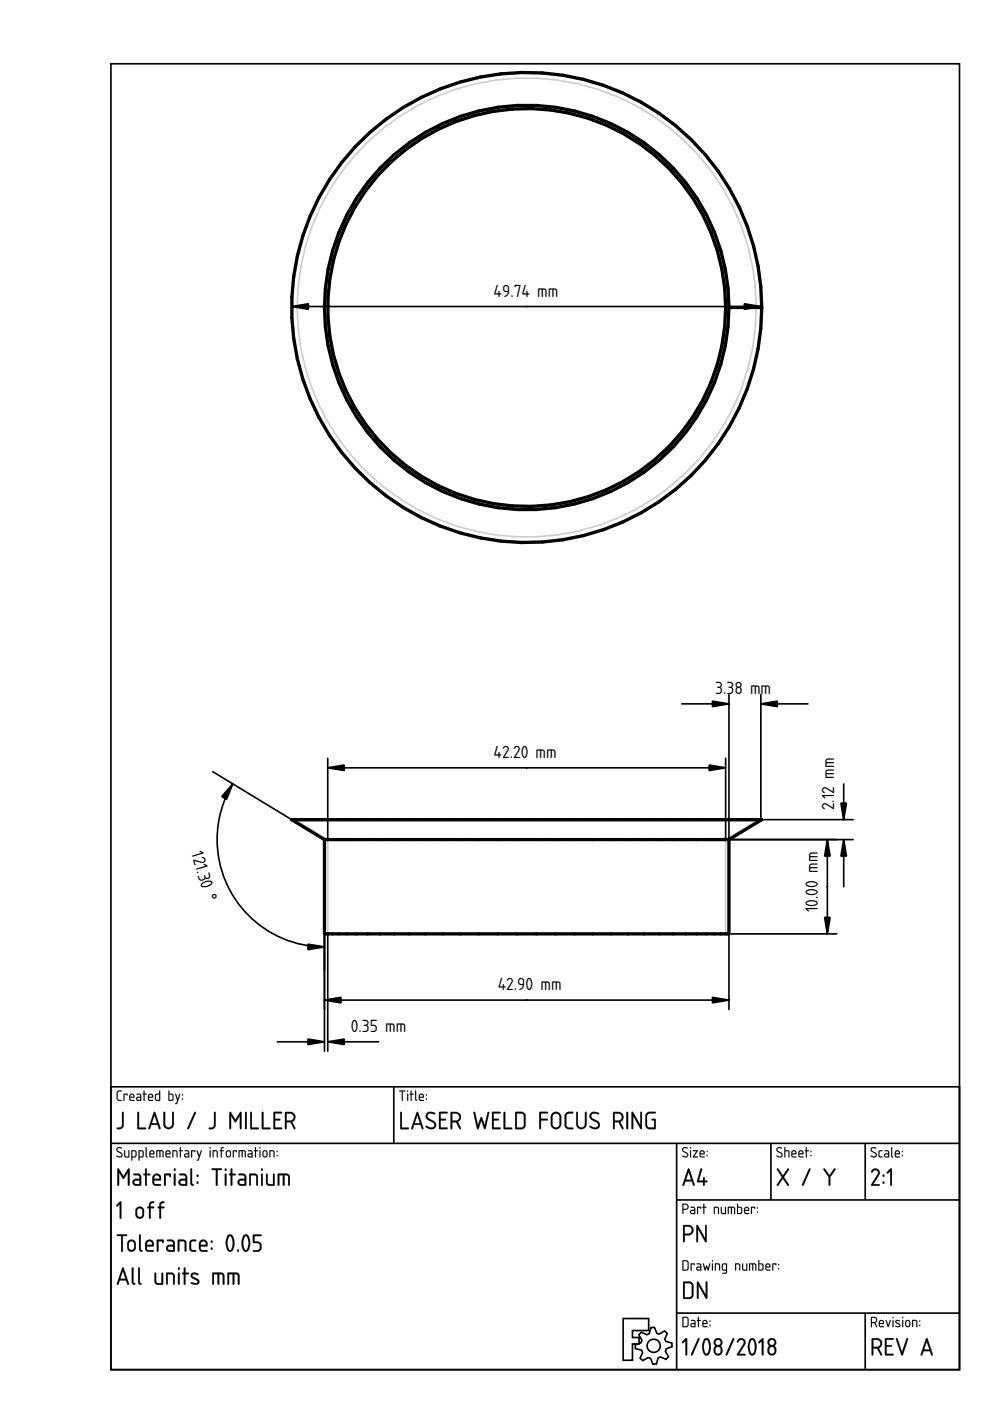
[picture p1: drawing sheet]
<svg xmlns="http://www.w3.org/2000/svg" width="210mm" height="297mm" viewBox="0 0 210 297" stroke-linecap="round" stroke-linejoin="round" font-family="sans-serif">
<defs><g id="words">
<g font-size="3.5">
<text x="104.7" y="62.9">49.74 mm</text>
<text x="151.6" y="147.2">3.38 mm</text>
<text x="104.7" y="160.7">42.20 mm</text>
<text x="176.8" y="171.8" transform="rotate(-90 176.8 171.8)">2.12 mm</text>
<text x="40.5" y="180.9" transform="rotate(73 40.5 180.9)">121.30 °</text>
<text x="173.4" y="193.4" transform="rotate(-90 173.4 193.4)">10.00 mm</text>
<text x="105.5" y="210">42.90 mm</text>
<text x="74.4" y="218.8">0.35 mm</text>
</g>
</g></defs>
<g fill="none" stroke="#000" stroke-width=".35">
<path d="M23.5 13.5h179.9v276.9h-179.9zM61.9 63v4M61.9 65h99.4M161.3 60.8v6.2M144.6 149.2h10M154.6 147.2v66.8M161.3 147.2v26.6M161.3 149.2h10M45.1 163.6l19.8 12M49.3 166.2a22.7 22.7 0 0 0 19.5 34.6M69.5 160.8v17.2M69.5 162.8h84.4"/>
<path d="M143.2 173.8h37.7M145.4 178h35.5M153.9 160.8v17.2M175.4 178v20M178.9 166.2v7.6M178.9 178v10M68.8 198v24.9M69.5 198v24.9M154.6 198h22.8M68.8 212h85.8M23.5 230.4h179.9v60h-179.9zM58.8 220.9h10"/>
<path d="M69.5 220.9h10.8M83.5 230.4v12M23.5 242.4h179.9M143.5 242.4v48M143.5 254.4h59.9M163.5 242.4v12M183.4 242.4v12M132.1 279.6h5.4v2.5h-3.4v1.5h1.4v1.3h-1.4v3.5h-2zM143.5 278.4h59.9M183.4 278.4v12M136 282.5l1.2 .5 .5-.2 .3-1.3 .8-.1 .5 1.3 .5 .1 1.1-.6 .6 .5-.6 1.2 .3 .5 1.3 .3v.8l-1.2 .5-.2 .5 .6 1.1-.5 .6-1.2-.5-.5 .2-.3 1.3h-.8l-.5-1.2-.5-.2-1.1 .7-.6-.5 .5-1.2-.2-.5-1.3-.4v-.7l1.2-.5 .2-.5-.6-1.2z"/>
<circle cx="138.6" cy="285.3" r="1.4"/>
</g>
<g fill="#000">
<path d="M24.9 231.4l.9-.2v.2l-.6 .1-.2 .1v1.3l.1 .3h.6l.1 .2h-.7l-.3-.3-.1-1.4zM26.2 231.9l.9 .1-.1 .3-.2-.2h-.4l-.1 1.3zM27.7 232.2l-.1 .3h.7l-.2-.4zM27.6 232a.55 .55 0 0 1 .7 0 .55 .55 0 0 1 .1 .7h-.8l.1 .5 .8 .1-.7 .1a.91 .91 0 0 1-.2-1.4zM29.1 232.8l.1 .4h.5v-.5zM29 231.9h.7l.2 .4v1.1h-.6a.44 .44 0 0 1-.5-.4 .44 .44 0 0 1 .5-.5h.4v-.3l-.7-.1zM30.5 231.2l.2 .1v.6l.4 .1-.4 .1-.1 1.3-.2-1.3-.2-.1 .2-.1zM31.7 232.2l-.1 .3h.7l-.2-.4zM31.6 232a.55 .55 0 0 1 .7 0 .55 .55 0 0 1 .1 .7h-.8l.1 .5 .8 .1-.7 .1a.91 .91 0 0 1-.2-1.4zM33.2 232.1l-.1 .1a.63 .63 0 0 0 0 .7 .63 .63 0 0 0 .6 .3v-1.1zM33 232l.7-.1v-.6l.2-.1v2.2h-.8l-.2-.2zM35.9 232.1v1.1h.4a.78 .78 0 0 0 .2-1.1zM35.7 231.2l.2 .1v.6h.7l.2 .3v.8l-.3 .4-.8-.1zM37.2 231.9l.1 .1 .4 1 .3-1h.2l-.8 2.1-.3-.1 .3-.1 .2-.6zM38.6 232.9h.2v.2h-.2zM38.6 232h.2v.3h-.2z"/>
<path d="M24.9 231.3l.9-.1v.2l-.8 .1v1.4v.2l.8 .1v.2h-.7l-.3-.3-.1-1.4zM24.9 231.4l-.1 .3v1.4l.2 .3h.8l-.1-.2h-.6l-.2-.3 .1-1.3 .2-.2h.6v-.2zM26.2 231.9l.9 .1-.1 .3-.2-.2h-.4v1.2l-.1 .1-.1-.1zM26.2 231.9l.1 1.5 .1-1.3h.5l.1 .2v-.3zM27.7 232.2l-.1 .3h.7l-.2-.4zM27.7 232.2l.4-.1 .2 .5h-.7zM27.6 232a.55 .55 0 0 1 .7 0 .55 .55 0 0 1 .1 .8l-.8-.1 .1 .4 .8 .2-.7 .1a.92 .92 0 0 1-.2-1.4zM27.6 232l-.2 .4 .1 .9 1 .1v-.2h-.8l-.1-.3v-.2h.9l-.1-.7-.4-.1zM29.1 232.8l.1 .4h.5v-.5zM29.1 232.8l.6-.1v.5l-.6-.1zM29 231.9h.7l.3 .4-.1 1.1h-.6a.46 .46 0 0 1-.5-.4 .46 .46 0 0 1 .5-.5h.4v-.3l-.7-.1zM29 231.9v.1l.7 .2v.3h-.4a.43 .43 0 0 0-.4 .5 .43 .43 0 0 0 .4 .4h.6v-1.1l-.2-.4zM30.5 231.2l.2 .1v.6l.4 .1-.4 .1v1.2l-.1 .1-.2-.1v-1.2l-.2-.1 .2-.1zM30.5 231.2v.7l-.3 .1 .3 .1 .1 1.3v-1.3l.5-.1-.5-.1v-.6zM31.7 232.2l-.1 .3h.7l-.2-.4zM31.7 232.2l.4-.1 .2 .5h-.7zM31.6 232a.55 .55 0 0 1 .7 0 .55 .55 0 0 1 .1 .8l-.8-.1 .1 .4 .8 .2-.7 .1a.92 .92 0 0 1-.2-1.4zM31.6 232l-.2 .4 .1 .9 .9 .1v-.2h-.7l-.1-.3v-.2h.8l-.1-.7-.4-.1zM33.2 232.1l-.1 1 .6 .1v-1.1zM33.2 232.1h.6v1.1h-.4a.65 .65 0 0 1-.2-1.1zM32.9 232l.8-.1v-.6l.2-.1v2.2l-.9-.1-.2-.3zM33 232l-.1 1.1 .2 .3h.8v-2.2l-.1 .1v.6zM35.9 232.1v1.1h.4a.76 .76 0 0 0 0-1.1zM35.9 232.1h.4a.73 .73 0 0 1 .3 1l-.7 .1zM35.7 231.2l.2 .1v.6h.7l.2 .2v1.1l-.3 .2-.8-.1zM35.7 231.2v2.1l.8 .1 .3-.4v-.8l-.2-.3h-.7v-.6zM37.1 231.9l.3 .1 .3 1 .3-1 .1-.1 .1 .1-.8 2.1-.3-.1 .3-.1 .2-.6zM37.2 231.9l.4 1.4-.2 .6-.3 .1 .3 .1 .8-2.1h-.2l-.3 1-.4-1zM38.6 232.9h.2v.2h-.2zM38.6 232.9v.2h.2v-.2zM38.6 232h.2v.3h-.2zM38.6 232v.2h.2v-.2z"/>
<path d="M25.9 235.8h.3v.1v2.6a.92 .92 0 0 1-.5 .9 .92 .92 0 0 1-1-.2l.3-.2a.63 .63 0 0 0 .8-.5zM25.9 235.8v2.9l-.3 .3-.8 .2a.89 .89 0 0 0 1.4-.7v-2.6zM29.1 235.8h.3l.1 .1v3.2l1.2-.1 .2 .1v.3h-1.8zM29.2 235.8v3.5l1.7 .1v-.3h-.2h-1.2v-3.2zM32.6 235.7l.3 .2 1.1 3.2-.1 .3-.2-.1-.3-.8h-1.3l-.3 .9h-.3l-.1-.2zM32.7 235.8l-1.2 3.4 .1 .2 .2-.1 .3-.8h1.3l.5 .9 .1-.2-1.1-3.3zM32.7 236.5l-.5 1.6h1.1zM32.7 236.4l.6 1.8h-1.1zM34.7 235.8h.3v.1v2.4l.3 .6a.75 .75 0 0 0 1.2-.4v-2.6l.2-.2 .2 .2v2.3l-.4 .9a1.1 1.1 0 0 1-1.2 .3 1.1 1.1 0 0 1-.7-1.1zM34.7 235.8v2.5l.3 .8a1.11 1.11 0 0 0 1.2 .2 1.11 1.11 0 0 0 .6-1.1v-2.3l-.1-.2-.2 .2v2.6l-.2 .3a.75 .75 0 0 1-.9 .2 .75 .75 0 0 1-.4-.7v-2.4zM41.2 235.8h.3v.2l-1.4 3.3-.4 .1v-.3zM41.3 235.8l-1.5 3.3v.3l.3-.1 1.4-3.3v-.2zM45.4 235.8h.3v.1v2.6a.92 .92 0 0 1-.5 .9 .92 .92 0 0 1-1-.2l.3-.2a.63 .63 0 0 0 .8-.5zM45.4 235.8v2.9l-.3 .3-.8 .2a.89 .89 0 0 0 1.4-.7v-2.6zM48.7 235.8h.3l.9 1.6 1-1.6h.3v3.6h-.3l-.1-.2v-2.6l-.9 1.4-.9-1.4v2.6v.2h-.3zM48.7 235.8v3.5h.2l.1-.1v-2.7l.9 1.4 1-1.4v2.7v.1h.3v-3.5h-.3l-1 1.7-.9-1.7zM52 235.8h.3l.1 .2v3.2l-.3 .2-.2-.2zM52 235.8v3.4l.1 .2 .2-.2v-3.2v-.2zM53.1 235.8h.3v.1v3.2l1.3-.1 .2 .1v.3h-1.8zM53.1 235.8v3.5l1.7 .1v-.3h-.1h-1.3v-3.2zM55.5 235.8h.3l.1 .1v3.2l1.2-.1 .2 .1v.3h-1.8zM55.6 235.8v3.5l1.7 .1v-.3h-.2h-1.3v-3.2zM58 235.8l1.8-.1v.3l-.2 .1h-1.3v1.1h1l.2 .2-.2 .2h-1v1.5l1.3-.1 .2 .1v.3h-1.8zM58 235.8v3.5h1.7l-.1-.2h-1.3v-1.6h1l.1-.1-.1-.2h-1v-1.1h1.3l.1-.3zM60.8 236.1v1.5a1.04 1.04 0 0 0 1.5-.8l-.4-.6zM60.8 236.1h1l.3 .2a.67 .67 0 0 1 0 1l-.4 .3h-.9zM60.4 235.8l.2-.1a1.74 1.74 0 0 1 1.8 .4 1.1 1.1 0 0 1-.4 1.8l.6 1.2v.3l-.3-.1-.7-1.4h-.8v1.3l-.1 .2h-.3zM60.5 235.8v3.6l.2-.2v-1.3h.9l.7 1.4 .3 .1v-.3l-.7-1.3 .6-.4a1.06 1.06 0 0 0-.9-1.6z"/>
<path d="M25.9 235.8h.3v.1v2.6a.91 .91 0 0 1-.5 .8 .91 .91 0 0 1-.9-.1l.2-.1a.66 .66 0 0 0 .9-.6zM29.2 235.8h.2l.1 .1v3.2h1.2h.2v.3h-1.7zM32.7 235.8l.2 .1 1.1 3.2-.1 .3-.5-.9h-1.3l-.4 .9-.2-.2zM32.7 236.5l-.5 1.6h1.1zM34.7 235.8h.3v.1v2.4a.75 .75 0 0 0 .8 .8 .75 .75 0 0 0 .7-.8v-2.4l.2-.2 .2 .2v2.3a1.11 1.11 0 0 1-1.1 1.2 1.11 1.11 0 0 1-1.2-1.1zM41.3 235.8h.2v.2l-1.4 3.3-.3 .1v-.3zM45.4 235.8h.3v.1v2.6a.91 .91 0 0 1-.5 .8 .91 .91 0 0 1-.9-.1l.2-.1a.66 .66 0 0 0 .9-.6zM48.7 235.8h.3l.9 1.6 1-1.6h.3v3.6h-.3v-.2v-2.6l-1 1.4-.9-1.4v2.6l-.1 .2h-.2zM52 235.8h.3v.2v3.2l-.2 .2-.1-.2zM53.1 235.8h.3v.1v3.2h1.3h.1v.3h-1.7zM55.6 235.8h.2l.1 .1v3.2h1.2h.2v.3h-1.7zM58 235.8h1.8v.2l-.2 .1h-1.3v1.1h1l.1 .2-.1 .2h-1v1.5h1.3l.2 .3h-1.8zM60.8 236.1v1.5a1.06 1.06 0 0 0 1.5-.8l-.1-.3-.5-.4zM60.5 235.8l.1-.1a1.71 1.71 0 0 1 1.8 .4 1.12 1.12 0 0 1-.4 1.8l.6 1.2v.3l-.3-.1-.7-1.4h-.8v1.3l-.1 .2h-.2z"/>
<path d="M84.7 231.2h1.2l.1 .1-.6 .1v1.9l-.1 .1-.1-.1v-1.9h-.5zM84.7 231.2v.2h.5l.1 2 .1-2 .5-.1zM86.3 231.9l.3 .1v1.3l-.2 .1-.1-.1zM86.4 231.9v1.5l.1-1.4zM86.3 231.4a.15 .15 0 0 1 .3 0 .15 .15 0 0 1-.3 0zM86.4 231.2v.3h.1v-.3zM87.1 231.2l.2 .1v.6l.4 .1-.4 .1v1.2l-.1 .1-.2-.1 .1-1.2-.3-.1 .3-.1zM87.1 231.2v.7l-.2 .1 .2 .1 .1 1.3 .1-1.3 .4-.1-.4-.1v-.6zM88 231.2l.2 .1v1.7l.3 .3-.2 .1-.3-.3zM88.1 231.2l-.1 1.9 .1 .2 .2 .1-.1-2.1zM89.1 232.2l-.1 .3h.7l-.2-.4zM89.1 232.2l.4-.1 .2 .5h-.7zM89 232a.55 .55 0 0 1 .7 0 .55 .55 0 0 1 .1 .8l-.8-.1 .1 .4 .8 .2-.7 .1a.92 .92 0 0 1-.2-1.4zM89 232l-.2 .4 .1 .9 1 .1v-.2h-.8l-.1-.3v-.2h.9l-.1-.7-.5-.1zM90.3 232.9h.2v.2h-.2zM90.3 232.9v.2h.2v-.2zM90.3 232h.2v.3h-.2zM90.3 232v.2h.2v-.2z"/>
<path d="M84.7 231.2l1.3 .1-.6 .1-.1 2-.1-2h-.5zM86.3 231.9l.2 .1-.1 1.4zM86.3 231.4a.15 .15 0 0 1 .3 0 .15 .15 0 0 1-.3 0zM87.1 231.2l.2 .1v.6l.4 .1-.4 .1-.1 1.3-.1-1.3-.3-.1 .3-.1zM88 231.2l.2 .1v1.7l.3 .3-.2 .1-.3-.3zM89.1 232.2l-.1 .3h.7l-.2-.4zM89 232a.55 .55 0 0 1 .7 0 .55 .55 0 0 1 .1 .7h-.8l.1 .5 .8 .1-.7 .1a.91 .91 0 0 1-.2-1.4zM90.3 232.9h.2v.2h-.2zM90.3 232h.2v.3h-.2z"/>
<path d="M84.9 235.8h.3v.1v3.2h1.3h.1v.3h-1.7zM88.4 235.8l.3 .1 1.1 3.2-.2 .3-.4-.9h-1.4l-.3 .9-.3-.2zM88.5 236.5l-.6 1.6h1.1zM90.5 236a1.41 1.41 0 0 1 1.8 .1l-.2 .2a.92 .92 0 0 0-1.5 .4l.4 .5a1.9 1.9 0 0 1 1.4 1 1.07 1.07 0 0 1-.5 1.2 1.07 1.07 0 0 1-1.2-.2l-.4-.2 .1-.3a1.19 1.19 0 0 0 1.7 0 .58 .58 0 0 0-.4-.7l-1.3-.9-.1-.4zM93.1 235.8h1.8v.2l-.2 .1h-1.3v1.1h1l.2 .2-.2 .2h-1v1.5h1.3l.2 .3h-1.8zM95.9 236.1v1.5a1.06 1.06 0 0 0 1.5-.8l-.1-.3-.4-.4zM95.6 235.8l.1-.1a1.71 1.71 0 0 1 1.8 .4 1.12 1.12 0 0 1-.4 1.8l.6 1.2v.3l-.3-.1-.7-1.4h-.8v1.3l-.1 .2h-.2zM100.4 235.8l.3 .1 .6 2.7 .6-1.6 .2-.2 .7 1.8 .6-2.7 .3-.1-.8 3.6-.3-.1-.6-1.7-.5 1.7-.3 .1zM104.4 235.8h1.7v.2l-.1 .1h-1.3v1.1h.9l.2 .2-.2 .2h-.9v1.5h1.3l.1 .3h-1.7zM106.8 235.8h.3v.1v3.2h1.3h.2v.3h-1.8zM109.6 236.1v3l1.2-.1 .3-.5-.1-2.1-.3-.3zM109.3 235.8h1.5l.6 .6v2.4l-.6 .6h-1.5zM114.4 235.8l1.6-.1 .2 .2-.2 .2h-1.3v1.1h1.3l.2 .2-.2 .2h-1.3v1.6l-.2 .2-.2-.2zM117.4 236.3l-.3 .5v1.6a.75 .75 0 0 0 .8 .7 .75 .75 0 0 0 .7-.8v-1.5a.75 .75 0 0 0-.4-.6 .75 .75 0 0 0-.8 .1zM117.1 236a1.1 1.1 0 0 1 1.2-.2 1.1 1.1 0 0 1 .7 1v1.5a1.1 1.1 0 0 1-1.1 1.1 1.1 1.1 0 0 1-1.1-1v-1.9zM120 236a1.46 1.46 0 0 1 1.5-.1l-.1 .2-1 .1-.3 .4v2.2l.5 .3h.9l-.1 .3h-1.1l-.5-.5-.1-2.3zM122.2 235.8h.3v.1v2.4a.75 .75 0 0 0 .8 .8 .75 .75 0 0 0 .7-.8v-2.4l.2-.2 .2 .2v2.3a1.11 1.11 0 0 1-1.1 1.2 1.11 1.11 0 0 1-1.1-1.1zM125.3 236a1.41 1.41 0 0 1 1.7 .1l-.2 .2a.92 .92 0 0 0-1.5 .4l.4 .5a1.9 1.9 0 0 1 1.5 1 1.07 1.07 0 0 1-.6 1.2 1.07 1.07 0 0 1-1.2-.2l-.4-.2 .2-.3a1.19 1.19 0 0 0 1.6 0 .58 .58 0 0 0-.3-.7l-1.4-.9-.1-.4zM130.3 236.1v1.5a1.06 1.06 0 0 0 1.5-.8l-.1-.3-.4-.4zM130 235.8l.2-.1a1.71 1.71 0 0 1 1.7 .4 1.12 1.12 0 0 1-.4 1.8l.6 1.2v.3l-.3-.1-.6-1.4h-.9v1.3v.2h-.3zM132.8 235.8h.3l.1 .2v3.2l-.2 .2-.2-.2zM133.9 235.8h.4l1.5 2.7v-2.6v-.1h.3v3.6l-.3-.1-1.5-2.7v2.6l-.1 .1h-.3zM137.1 236l.7-.3 1.2 .1v.2l-.2 .1-1.3 .1-.3 .5v1.9l.3 .4 1.2 .1v-1.5h-.4l-.2-.2 .2-.2 .7 .1v2.1h-1.5l-.5-.4-.2-2.4z"/>
<path d="M84.9 235.8h.3v.1v3.2l1.3-.1 .2 .1v.3h-1.8zM84.9 235.8v3.5l1.7 .1v-.3h-.1h-1.3v-3.2zM88.4 235.7l.3 .2 1.1 3.2-.2 .3-.2-.1-.2-.8h-1.4l-.3 .9h-.3v-.2zM88.4 235.8l-1.2 3.4 .2 .2 .1-.1 .3-.8h1.4l.4 .9 .1-.2-1.1-3.3zM88.5 236.5l-.6 1.6h1.1zM88.5 236.4l.6 1.8h-1.2zM90.5 236l.4-.3 .9 .1 .5 .2v.2l-.2 .1a.91 .91 0 0 0-1.5 .4l.4 .5a1.92 1.92 0 0 1 1.5 1v.6l-.3 .4a1.47 1.47 0 0 1-2-.3l.2-.2 1.1 .3h.3l.3-.3a.55 .55 0 0 0-.4-.7l-1.3-.8-.2-.5zM90.5 236a.91 .91 0 0 0 .3 1.5l.9 .5a.64 .64 0 0 1 .3 .9 .64 .64 0 0 1-1 .1l-.6-.3-.1 .2 .1 .1a1.13 1.13 0 0 0 1.3 .4 1.13 1.13 0 0 0 .7-1.2l-.5-.6-.9-.4a.56 .56 0 0 1-.3-.9l.3-.2 1.1 .1 .2-.1a1.41 1.41 0 0 0-1.8-.1zM93.1 235.8l1.8-.1v.3l-.2 .1h-1.3v1.1h1l.2 .2-.2 .2h-1v1.5l1.3-.1 .2 .1v.3h-1.8zM93.1 235.8v3.5h1.8l-.2-.2h-1.3v-1.6h1l.1-.1-.1-.2h-1v-1.1h1.3l.2-.3zM95.9 236.1v1.5a1.04 1.04 0 0 0 1.5-.8l-.4-.6zM95.9 236.1h1l.3 .2a.67 .67 0 0 1 0 1l-.3 .3h-1zM95.6 235.8l.1-.1a1.74 1.74 0 0 1 1.8 .4 1.1 1.1 0 0 1-.4 1.8l.6 1.2v.3l-.3-.1-.7-1.4h-.8v1.3l-.1 .2h-.2zM95.6 235.8v3.6l.3-.2v-1.3h.8l.7 1.4 .3 .1v-.3l-.7-1.3 .6-.4a1.06 1.06 0 0 0-.9-1.6zM100.4 235.8l.4 .1 .5 2.7 .5-1.6 .3-.2 .2 .2 .5 1.6 .5-2.7 .4-.1-.8 3.6-.3-.1-.6-1.7-.5 1.7-.3 .1zM100.5 235.8l.6 3.5 .2 .1 .2-.1 .5-1.8 .6 1.7 .3 .2 .8-3.6-.3 .1-.6 2.8-.7-1.8-.2 .1-.6 1.7-.6-2.8zM104.4 235.8l1.7-.1v.3l-.1 .1h-1.3v1.1h.9l.2 .2-.2 .2h-.9v1.5l1.3-.1 .1 .1v.3h-1.8zM104.4 235.8v3.5h1.7l-.1-.2h-1.4v-1.6h1l.2-.1-.2-.2h-1v-1.1h1.4l.1-.3zM106.8 235.8h.3v.1v3.2l1.3-.1 .2 .1v.3h-1.8zM106.8 235.8v3.5l1.7 .1v-.3h-.1h-1.3v-3.2zM109.6 236.1v3l1.2-.1 .3-.5-.1-2-.3-.4zM109.6 236.1h1.1l.3 .3v2.4a1.67 1.67 0 0 1-1.4 .3zM109.3 235.8l1.5-.1 .4 .3 .2 .4v2.4l-.6 .6h-1.6zM109.3 235.8v3.5l1.5 .1 .6-.6v-2.4l-.6-.6zM114.4 235.7h1.6l.2 .2-.2 .2h-1.3v1.1h1.3l.2 .2-.2 .2h-1.3v1.6l-.2 .2-.2-.2zM114.4 235.8v3.4l.1 .2 .2-.2v-1.7h1.3l.1-.1-.1-.2h-1.3v-1.2h1.3l.1-.1-.1-.2zM117.4 236.3l-.2 .5v1.8l.2 .3 .6 .1 .4-.1 .2-.4v-1.9l-.2-.3-.4-.2zM117.4 236.3a.78 .78 0 0 1 .8-.2 .78 .78 0 0 1 .5 .7v1.5a.77 .77 0 0 1-.8 .8 .77 .77 0 0 1-.8-.7v-1.6zM117.1 236a1.11 1.11 0 0 1 1.2-.2 1.11 1.11 0 0 1 .7 1v1.5a1.13 1.13 0 0 1-1.1 1.1 1.13 1.13 0 0 1-1.1-1v-1.9zM117.1 236.1l-.3 .7v1.6l.3 .7a1.18 1.18 0 0 0 1.6 0l.3-.8v-1.5l-.2-.5-.6-.5h-.6zM120 236l.4-.3 1.1 .1v.3l-1.3 .2-.1 2.2 .1 .4 1.3 .2v.3h-1.2l-.5-.5-.1-2.3zM120 236l-.3 .6 .1 2.3 .5 .5h1.1l.1-.3h-.9l-.5-.3-.1-2.2 .3-.5h1.1l.1-.2a1.48 1.48 0 0 0-1.5 .1zM122.2 235.8h.3v.1v2.4l.3 .6a.75 .75 0 0 0 1.2-.4v-2.6l.2-.2 .2 .2v2.3l-.3 .9a1.1 1.1 0 0 1-1.3 .3 1.1 1.1 0 0 1-.7-1.1zM122.2 235.8v2.5l.3 .8a1.11 1.11 0 0 0 1.2 .2 1.11 1.11 0 0 0 .7-1.1v-2.3l-.2-.2-.2 .2v2.6l-.2 .3a.75 .75 0 0 1-.8 .2 .75 .75 0 0 1-.5-.7v-2.4zM125.2 236l.4-.3 .9 .1 .5 .2v.2l-.2 .1a.91 .91 0 0 0-1.4 .4l.3 .5a1.92 1.92 0 0 1 1.5 1v.6l-.3 .4a1.47 1.47 0 0 1-1.9-.3l.2-.2 1.1 .3h.3l.2-.3a.55 .55 0 0 0-.3-.7l-1.4-.8-.1-.5zM125.3 236a.91 .91 0 0 0 .2 1.5l1 .5a.64 .64 0 0 1 .2 .9 .64 .64 0 0 1-.9 .1l-.6-.3-.2 .2 .1 .1a1.13 1.13 0 0 0 1.3 .4 1.13 1.13 0 0 0 .7-1.2l-.5-.6-.9-.4a.56 .56 0 0 1-.2-.9l.2-.2 1.1 .1 .2-.1a1.41 1.41 0 0 0-1.7-.1zM130.3 236.1v1.5a1.04 1.04 0 0 0 1.5-.8l-.3-.6zM130.3 236.1h1l.3 .2a.67 .67 0 0 1 0 1l-.3 .3h-1zM130 235.8l.2-.1a1.74 1.74 0 0 1 1.8 .4 1.1 1.1 0 0 1-.5 1.8l.7 1.2v.3l-.4-.1-.6-1.4h-.9l.1 1.3-.1 .2h-.3zM130 235.8v3.6l.3-.2v-1.3h.9l.7 1.4 .2 .1v-.3l-.6-1.3 .5-.4a1.06 1.06 0 0 0-.9-1.6zM132.8 235.8h.3l.1 .2v3.2l-.2 .2-.2-.2zM132.9 235.8l-.1 3.4 .2 .2 .1-.2v-3.2v-.2zM133.9 235.8h.4l1.5 2.7-.1-2.6 .1-.1 .3-.1v3.7l-.4-.1-1.4-2.7v2.6l-.1 .2h-.3zM134 235.8v3.5l.2-.1v-2.7l1.6 2.8h.2v-3.5l-.2 .1v2.7l-1.5-2.8zM137.1 236a1.86 1.86 0 0 1 1.7-.3h.2v.3l-1.4 .1-.3 .3-.1 2 .3 .6 1.2 .1v-1.5h-.4l-.2-.2 .2-.2 .7 .1 .1 1.9-.3 .2h-1.3l-.6-.4-.1-2.4zM137.1 236l-.2 .6 .1 2.4 .5 .4 1.5-.1v-2l-.7-.1-.1 .2 .5 .1v1.6l-1.2-.1-.3-.4v-1.9l.3-.6 1.3-.1h.2v-.2l-1.2-.1z"/>
<path d="M24.8 243.4l.3-.2h.5l.3 .1-.1 .2a.48 .48 0 0 0-.6-.1 .48 .48 0 0 0-.3 .5l1.1 .7-.2 .7a.76 .76 0 0 1-1.1-.3l.8 .2 .3-.3-1.1-.9zM24.8 243.4l-.1 .6 .9 .5a.35 .35 0 0 1 .2 .4 .35 .35 0 0 1-.4 .3l-.6-.2v.2a.67 .67 0 0 0 .8 .2 .67 .67 0 0 0 .3-.7l-1-.9 .2-.4 .7 .1a.65 .65 0 0 0-1-.1zM26.3 243.9l.3 .1v1.1l.6 .1v-1.2l.2-.1v1.5h-.7l-.3-.1zM26.4 243.9v1.4l1 .1v-1.5l-.2 .1v1.2h-.4l-.3-.1v-1.1zM28.1 244.1v1.1h.5l.1-1zM28 244.1l.7 .1-.1 1h-.6zM27.9 243.9h.8l.3 .4-.1 1-.8 .1-.2 .7-.1-.2zM27.9 243.9v2.1l.1-.1v-.5h.5a.94 .94 0 0 0 .3-1.4zM29.6 244.1v1.1h.5l.1-1zM29.6 244.1l.6 .1-.1 1h-.5zM29.4 243.9h.8l.3 .4-.1 1-.8 .1-.1 .7-.2-.2zM29.4 243.9v2.1l.2-.1v-.5h.5a.94 .94 0 0 0 .2-1.4zM30.9 243.2l.2 .1v1.7l.2 .3-.1 .1-.3-.3zM30.9 243.2v1.9l.1 .2 .2 .1-.1-2.1zM31.9 244.2v.3h.6l-.1-.4zM31.9 244.2l.5-.1 .2 .4h-.7zM31.8 244a.55 .55 0 0 1 .8 0 .55 .55 0 0 1 .1 .8l-.8-.1v.4l.9 .2-.7 .1a.92 .92 0 0 1-.3-1.4zM31.9 244l-.2 .4 .1 .9 .9 .1v-.2h-.7l-.1-.3v-.2h.8l-.1-.7-.4-.1zM33.2 243.9l1.3 .1 .2 .3v1.1l-.2-.1-.1-1.1-.4-.1v1.2l-.1 .1-.1-.1v-1.2h-.5l.1 1.2-.2 .1zM33.2 243.9v1.5l.1-.1v-1.2h.5l.1 1.3 .1-1.3h.4l.1 1.2 .1 .1a1.36 1.36 0 0 0-.2-1.5zM35.4 244.2l-.1 .3h.7l-.2-.4zM35.3 244.2l.5-.1 .2 .4h-.7zM35.2 244h.1a.55 .55 0 0 1 .7 0 .55 .55 0 0 1 .1 .8l-.8-.1v.4l.9 .2-.7 .1a.92 .92 0 0 1-.3-1.4zM35.3 244l-.2 .4 .1 .9 .9 .1v-.2h-.7l-.1-.3v-.2h.8l-.1-.7-.4-.1zM36.6 243.9l.6-.1 .4 .2v1.4l-.2-.1v-1.1l-.6-.1v1.2l-.2 .1zM36.6 243.9v1.5l.1-.1v-1.2l.7 .1 .1 1.2 .1-.7a.7 .7 0 0 0-.2-.8 .7 .7 0 0 0-.8 0zM38.2 243.2l.2 .1v.6l.4 .1-.4 .1v1.2l-.1 .1-.2-.1v-1.2l-.2-.1 .2-.1zM38.2 243.2v.7l-.3 .1 .3 .1 .1 1.3v-1.3l.5-.1-.5-.1v-.6zM39.3 244.8l.1 .4h.5v-.5zM39.3 244.8l.6-.1v.5l-.6-.1zM39.2 243.9h.7l.2 .4v1.1h-.7a.46 .46 0 0 1-.4-.4 .46 .46 0 0 1 .5-.5h.4v-.3l-.7-.1zM39.2 243.9v.1l.7 .2v.3h-.4a.43 .43 0 0 0-.5 .5 .43 .43 0 0 0 .4 .4h.7v-1.1l-.2-.4zM40.5 243.9l.9 .1-.1 .3-.1-.2h-.5v1.2l-.1 .1-.1-.1zM40.6 243.9v1.5l.1-1.3h.5l.1 .2 .1-.3zM41.7 243.9l.2 .1 .3 1 .4-1 .1-.1 .1 .1-.8 2.1-.3-.1 .2-.1 .2-.6zM41.7 243.9l.4 1.4-.2 .6-.2 .1 .3 .1 .8-2.1h-.2l-.4 1-.3-1zM44.5 243.9l.2 .1v1.3l-.1 .1-.2-.1zM44.5 243.9l.1 1.5 .1-1.4zM44.4 243.4a.15 .15 0 0 1 .3 0 .15 .15 0 0 1-.3 0zM44.5 243.2v.3h.1v-.3zM45.1 243.9l.7-.1 .3 .2 .1 1.4-.2-.1-.1-1.1-.6-.1v1.2l-.2 .1zM45.1 243.9v1.5l.2-.1v-1.2l.7 .1 .1 1.2 .1-.7a.7 .7 0 0 0-.3-.8 .7 .7 0 0 0-.8 0zM46.9 243.3l.5-.1v.2l-.3 .1-.1 .4 .5 .1-.5 .1v1.2l-.1 .1-.1-1.3-.2-.1 .2-.1zM46.9 243.3l-.1 .6-.2 .1 .2 .1 .1 1.3 .1-1.3 .5-.1-.5-.1v-.4l.4-.1v-.2zM48.2 244.2l-.1 .8 .4 .2 .2-.2v-.7l-.2-.2zM48.2 244.1h.4l.2 .2-.1 .7-.2 .2-.4-.2zM48.1 244l.5-.1 .3 .3 .1 .8-.4 .4h-.4l-.3-.4v-.8zM48.1 244l-.2 .2v.7a.53 .53 0 0 0 .5 .5 .53 .53 0 0 0 .6-.5l-.2-.9-.4-.1zM49.4 243.9l.9 .1-.2 .3-.1-.2h-.4v1.2l-.1 .1-.2-.1zM49.4 243.9l.1 1.5 .1-1.3h.4l.1 .2 .1-.3zM50.6 243.9l1.4 .1 .1 .3v1.1l-.2-.1-.1-1.1-.3-.1v1.2l-.1 .1-.2-.1v-1.2h-.4v1.2l-.2 .1zM50.6 243.9v1.5l.2-.1v-1.2h.5l.1 1.3v-1.3h.5v1.2l.2 .1a1.36 1.36 0 0 0-.3-1.5zM52.7 244.8l.1 .4h.5v-.5zM52.7 244.8l.7-.1v.5l-.7-.1zM52.6 243.9h.7l.3 .4-.1 1.1h-.6a.46 .46 0 0 1-.5-.4 .46 .46 0 0 1 .5-.5h.4v-.3l-.7-.1zM52.6 243.9v.1l.7 .2 .1 .3h-.5a.43 .43 0 0 0-.4 .5 .43 .43 0 0 0 .4 .4h.6l.1-1.1-.3-.4zM54.1 243.2l.2 .1v.6l.4 .1-.4 .1v1.2l-.1 .1-.2-.1 .1-1.2-.3-.1 .3-.1zM54.1 243.2v.7l-.2 .1 .2 .1 .1 1.3 .1-1.3 .4-.1-.4-.1v-.6zM55 243.9l.2 .1v1.3l-.1 .1-.1-.1zM55.1 243.9v1.5l.1-1.4zM55 243.4a.15 .15 0 0 1 .3 0 .15 .15 0 0 1-.3 0zM55.1 243.2v.3h.1v-.3zM56 244.2l-.1 .8 .4 .2 .2-.2v-.7l-.2-.2zM56 244.1h.3l.2 .2v.7l-.2 .2-.4-.2zM55.8 244l.5-.1 .4 .3v.8l-.3 .4h-.4l-.4-.4v-.8zM55.9 244l-.2 .2v.7a.53 .53 0 0 0 .5 .5 .53 .53 0 0 0 .5-.5l-.1-.9-.4-.1zM57.1 243.9l.7-.1 .3 .2 .1 1.4-.2-.1-.1-1.1-.6-.1v1.2l-.2 .1zM57.2 243.9v1.5l.1-.1v-1.2l.7 .1 .1 1.2 .1-.7a.7 .7 0 0 0-.2-.8 .7 .7 0 0 0-.8 0zM58.6 244.9h.2v.2h-.2zM58.7 244.9v.2h.1v-.2zM58.6 244h.2v.3h-.2zM58.7 244v.2h.1v-.2z"/>
<path d="M24.8 243.4a.64 .64 0 0 1 1 .1 .49 .49 0 0 0-.6-.1 .49 .49 0 0 0-.3 .5l.7 .4a.6 .6 0 0 1 .3 .9 .6 .6 0 0 1-.9 .1l-.3-.2 .1-.1a.51 .51 0 0 0 .6 .2 .51 .51 0 0 0 .3-.5l-.9-.6-.1-.3zM26.4 243.9l.1 .1 .1 1.1 .2 .1h.4v-1.2l.2-.1v1.5l-1-.1zM28.1 244.1v1.1h.5l.1-1zM27.9 243.9a.77 .77 0 0 1 .9 .1 .77 .77 0 0 1 .1 .9l-.2 .5h-.6l-.1 .6h-.1zM29.6 244.1v1.1h.5l.1-1zM29.4 243.9a.77 .77 0 0 1 .9 .1 .77 .77 0 0 1 .2 .9l-.3 .5h-.6l-.1 .6h-.1zM30.9 243.2l.2 .1v1.7l.2 .3-.1 .1-.3-.3zM31.9 244.2v.3h.6l-.1-.4zM31.8 244a.55 .55 0 0 1 .8 0 .55 .55 0 0 1 .1 .7h-.8l.1 .5 .8 .1-.7 .1a.91 .91 0 0 1-.3-1.4zM33.2 243.9h1.2a1.25 1.25 0 0 1 .2 1.5l-.1-1.2-.3-.1h-.2l-.1 1.3-.1-.1v-1.2h-.5v1.2l-.1 .1zM35.4 244.2l-.1 .3h.7l-.2-.4zM35.3 244a.55 .55 0 0 1 .7 0 .55 .55 0 0 1 .1 .7h-.8l.1 .5 .8 .1-.7 .1a.91 .91 0 0 1-.2-1.4zM36.6 243.9a.71 .71 0 0 1 .8 0 .71 .71 0 0 1 .2 .8l-.1 .7-.1-1.2-.6-.1v1.2l-.2 .1zM38.2 243.2l.2 .1v.6l.4 .1-.4 .1-.1 1.3-.2-1.3-.2-.1 .2-.1zM39.3 244.8l.1 .4h.5v-.5zM39.2 243.9h.7l.2 .4v1.1h-.7a.44 .44 0 0 1-.4-.4 .44 .44 0 0 1 .5-.5h.4v-.3l-.7-.2zM40.5 243.9l.9 .1-.1 .3-.1-.2h-.5l-.1 1.3zM41.7 243.9l.2 .1 .3 1 .4-1h.2l-.8 2.1-.3-.1 .2-.1 .2-.6zM44.5 243.9l.2 .1-.1 1.4zM44.5 243.4a.14 .14 0 0 1 .2 0 .14 .14 0 0 1-.2 0zM45.1 243.9a.71 .71 0 0 1 .8 0 .71 .71 0 0 1 .3 .8l-.1 .7-.1-1.2-.7-.1v1.2l-.2 .1zM46.9 243.3l.5-.1v.2l-.4 .1v.4l.5 .1-.5 .1-.1 1.3-.1-1.3-.2-.1 .2-.1zM48.2 244.2l-.1 .7a.34 .34 0 0 0 .4 .3 .34 .34 0 0 0 .3-.4l-.1-.6zM48.1 244l.6-.1a.93 .93 0 0 1-.1 1.5h-.4a.96 .96 0 0 1-.1-1.4zM49.4 243.9l.8 .1-.1 .3-.1-.2h-.4l-.1 1.3zM50.6 243.9h1.2a1.25 1.25 0 0 1 .2 1.5l-.1-1.2-.2-.1h-.2l-.1 1.3-.2-.1v-1.2h-.4v1.2l-.2 .1zM52.7 244.8l.1 .4h.5v-.5zM52.6 243.9h.7l.3 .4-.1 1.1h-.6a.44 .44 0 0 1-.4-.4 .44 .44 0 0 1 .4-.5h.4v-.3l-.7-.2zM54.1 243.2l.2 .1v.6l.4 .1-.4 .1-.1 1.3-.1-1.3-.3-.1 .3-.1zM55 243.9l.2 .1-.1 1.4zM55 243.4a.15 .15 0 0 1 .3 0 .15 .15 0 0 1-.3 0zM56 244.2l-.2 .7a.34 .34 0 0 0 .4 .3 .34 .34 0 0 0 .3-.4l-.1-.6zM55.8 244l.7-.1a.93 .93 0 0 1-.1 1.5h-.4a.96 .96 0 0 1-.2-1.4zM57.1 243.9a.71 .71 0 0 1 .9 0 .71 .71 0 0 1 .2 .8l-.1 .7-.1-1.2-.7-.1v1.2l-.2 .1zM58.7 244.9h.1v.2h-.1zM58.7 244h.1v.2h-.1z"/>
<path d="M25.4 254.8l.2-.1 .2 .2v3.3l-.2 .2-.2-.2v-2.9l-.5 .5-.3-.2zM25.4 254.8l-.7 .8 .2 .2 .5-.5v2.9l.2 .2 .1-.2v-3.3v-.1zM29.3 256.3l-.2 .3v.9l.2 .4a.56 .56 0 0 0 .9-.5v-.8l-.2-.3-.4-.1zM29.2 256.3l.4-.2 .5 .3 .1 1-.2 .5a.57 .57 0 0 1-.6 .1 .57 .57 0 0 1-.4-.5l.1-.9zM29 256a.94 .94 0 0 1 1.6 .6 1.54 1.54 0 0 1-.3 1.6l-.7 .2-.6-.2a1.81 1.81 0 0 1 0-2.2zM29.1 256l-.4 .7a1.4 1.4 0 0 0 .5 1.6 .89 .89 0 0 0 1.3-.8v-1l-.2-.4-.7-.3zM31.8 254.9l.3-.2h.6v.3l-.6 .2-.2 .6h.6l.2 .2-.2 .2h-.6l.1 2-.2 .2-.2-.2v-2l-.3-.1-.1-.1 .1-.2h.3v-.5zM31.8 254.9l-.2 .9-.3 .2 .3 .1v2.1l.2 .2 .1-.2v-2.1h.6l.2-.1-.2-.2h-.6l.1-.5 .6-.3v-.2h-.5zM34 254.9l.3-.2h.5v.3l-.5 .2-.2 .6h.6l.2 .2-.2 .2h-.6l.1 2-.2 .2-.2-.2v-2l-.4-.1v-.1v-.2h.4v-.5zM34 254.9l-.2 .9-.4 .2 .4 .1v2.1l.2 .2 .1-.2v-2.1h.6l.2-.1-.2-.2h-.6l.1-.5 .6-.3v-.2h-.5z"/>
<path d="M25.4 254.8l.2-.1 .1 .2v3.3l-.1 .2-.2-.2v-2.9l-.5 .5-.3-.2zM29.3 256.3l-.2 .3v.9a.57 .57 0 0 0 .6 .5 .57 .57 0 0 0 .5-.6v-.8l-.2-.3-.4-.1zM29.1 256a.92 .92 0 0 1 1.4 .6 1.51 1.51 0 0 1-.3 1.6 .92 .92 0 0 1-.9 .1 .92 .92 0 0 1-.6-.8l.1-1.1zM31.8 254.9l.3-.2h.5v.3l-.6 .3-.1 .5h.6l.2 .2-.2 .2h-.6v2l-.1 .2-.2-.2v-2l-.4-.2 .4-.2zM34 254.9l.3-.2h.5v.3l-.6 .3-.1 .5h.6l.2 .2-.2 .2h-.6v2l-.1 .2-.2-.2v-2l-.4-.2 .4-.2z"/>
<path d="M24.9 247.8h.3l1 1.6 .9-1.6h.4v3.6h-.4v-.2v-2.6l-.9 1.4-1-1.4 .1 2.6-.1 .2h-.3zM24.9 247.8v3.5h.3v-.1v-2.7l1 1.4 .9-1.4v2.7l.1 .1h.2v-3.5h-.3l-.9 1.7-1-1.7zM28.6 250.4l-.1 .4 .2 .2h.9v-.7zM28.5 250.4l1.1-.1v.8l-1-.1-.2-.3zM28.3 248.9l1.1-.1 .5 .6v1.9l-.2 .1h-.9a.76 .76 0 0 1-.7-.7 .76 .76 0 0 1 .7-.8h.8l-.1-.5-.2-.2h-1zM28.3 248.9v.2l1.1 .1 .2 .2v.6h-.8a.71 .71 0 0 0-.7 .7 .71 .71 0 0 0 .7 .7l1.1-.1v-1.9l-.5-.5zM30.8 247.8h.3v.1v.9h.6l.2 .2-.2 .2h-.6v2l-.2 .2-.2-.2 .1-2h-.4v-.2v-.1l.4-.1zM30.8 247.8v1.1l-.4 .1 .4 .2v2l.1 .2 .2-.2v-2l.7-.2-.1-.1h-.6v-1zM32.8 249.4l-.1 .5h1.1a.55 .55 0 0 0-.3-.6 .55 .55 0 0 0-.7 .1zM32.8 249.4l.3-.2 .5 .1 .2 .7h-1.2zM32.6 249a.94 .94 0 0 1 1.3 .1 .94 .94 0 0 1 .1 1.2h-1.3l.1 .7h1.1l.3 .2-.3 .2h-.9a.92 .92 0 0 1-.7-1.2 1.08 1.08 0 0 1 .3-1.1zM32.6 249.1a2.22 2.22 0 0 0-.1 2.1l.5 .2h.9l.2-.2-.2-.1-1.1-.1-.2-.4v-.3l1.5-.1v-.7l-.2-.4-.7-.3zM34.8 248.9l1.2-.1 .3 .2-.1 .5-.1 .1-.2-.1v-.3h-.8l.1 2-.2 .2-.2-.2zM34.8 248.9a4.3 4.3 0 0 0 .2 2.5l.1-.2v-2h.8l.2 .3 .1-.5-.2-.2zM36.9 248.9h.3v.1v2.2l-.2 .2-.2-.2zM36.9 248.9v2.3l.1 .2 .2-.2v-2.2zM36.8 248a.26 .26 0 0 1 .5 0 .26 .26 0 0 1-.5 0zM36.9 247.8v.4h.3v-.4zM38.3 250.4l-.1 .4 .2 .2h.9v-.7zM38.3 250.4l1-.1v.8l-1-.1-.1-.3zM38.1 248.9l1.1-.1 .5 .6v1.9l-.2 .1h-1a.76 .76 0 0 1-.7-.7 .76 .76 0 0 1 .7-.8h.8v-.5l-.2-.2h-1zM38.1 248.9v.2l1 .1 .2 .2v.6h-.8a.71 .71 0 0 0-.6 .7 .71 .71 0 0 0 .6 .7l1.1-.1v-1.9l-.4-.5zM40.4 247.8h.3v.1v2.9l.4 .4a.54 .54 0 0 1-.7 0 .54 .54 0 0 1-.1-.7zM40.4 247.8v.1a8.4 8.4 0 0 0 .1 3.3l.4 .2 .2-.2-.4-.4v-2.9zM41.7 250.5l.4 .1-.1 .4h-.3zM41.8 250.6v.3h.2v-.3zM41.7 249.3a.26 .26 0 0 1 .5 0 .26 .26 0 0 1-.5 0zM41.8 249.1v.3h.2v-.3zM44.9 247.7h2l.2 .2-.2 .2h-.8l.1 3.1-.2 .2-.2-.2v-3.1l-.9-.1zM44.9 247.8v.2h.9v3.2l.2 .2 .1-.2v-3.2h.8l.1-.1-.1-.2zM47.7 248.9h.3v.1v2.2l-.2 .2-.2-.2zM47.7 248.9v2.3l.1 .2 .2-.2v-2.2zM47.6 248a.26 .26 0 0 1 .5 0 .26 .26 0 0 1-.5 0zM47.7 247.8v.4h.3v-.4zM48.9 247.8h.3l.1 .1v.9h.5l.2 .2-.2 .2h-.5v2l-.2 .2-.2-.2v-2h-.3l-.1-.2 .1-.1 .3-.1zM49 247.8l-.1 1.1-.3 .1 .3 .2v2l.2 .2 .1-.2v-2l.8-.2-.2-.1h-.6v-1zM50.8 250.4v.4l.2 .2h.8v-.7zM50.8 250.4l1.1-.1v.8l-1.1-.1-.1-.3zM50.6 248.9l1.1-.1 .5 .6v1.9l-.2 .1h-.9a.76 .76 0 0 1-.8-.7 .76 .76 0 0 1 .8-.8h.7v-.5l-.2-.2h-1zM50.6 248.9v.2l1 .1 .2 .2 .1 .6h-.8a.71 .71 0 0 0-.7 .7 .71 .71 0 0 0 .7 .7l1.1-.1v-1.9l-.5-.5zM52.9 248.8h1.1l.5 .2a3.5 3.5 0 0 1 .2 2.4h-.3l-.1-.2-.1-1.9-1-.1v2v.2h-.3zM52.9 248.9v2.4l.3-.1v-2h.8l.3 .2v1.8l.2 .2 .2-.2v-1.3a.8 .8 0 0 0-.7-1.1zM55.4 248.9h.3v.1v2.2l-.2 .2-.2-.2zM55.4 248.9v2.3l.1 .2 .2-.2v-2.2zM55.3 248a.26 .26 0 0 1 .5 0 .26 .26 0 0 1-.5 0zM55.4 247.8v.4h.3v-.4zM56.4 248.9h.3l.1 1.9 .3 .2 .8 .1v-2.1l.2-.2 .2 .2-.1 2.4h-1.1l-.5-.2a3.6 3.6 0 0 1-.2-2.3zM56.5 248.9a3.7 3.7 0 0 0 .1 2.3l.5 .2 1.1-.1v-2.3l-.1-.1-.2 .1v2.1h-.8l-.3-.3-.1-1.8v-.1zM58.9 248.8h1.8l.5 .2a3 3 0 0 1 .2 2.4h-.3v-.2l-.1-1.9-.7-.1 .1 2-.2 .2-.3-.2 .1-2h-.8v2v.2h-.3zM59 248.9l-.1 2.4 .3-.1v-2h.8v2.1h.3v-.1v-2h.6l.2 .2v1.8l.2 .2 .1-.2v-1.3a.82 .82 0 0 0-.7-1.1z"/>
<path d="M24.9 247.8h.3l1 1.6 .9-1.6h.3v3.6h-.2l-.1-.2v-2.6l-.9 1.3-1-1.3v2.6v.2h-.3zM28.6 250.4l-.1 .4 .2 .2h.9v-.7zM28.3 248.9l1.1-.1 .5 .6v1.9l-.2 .1h-.9a.74 .74 0 0 1-.7-.7 .74 .74 0 0 1 .7-.8h.8l-.1-.5-.2-.2-1-.1zM30.8 247.8h.3v.1v.9h.6l.2 .2-.2 .2h-.6v2l-.2 .2-.1-.2v-2l-.4-.2 .4-.2zM32.8 249.4l-.1 .5h1.1a.58 .58 0 0 0-.3-.6 .58 .58 0 0 0-.7 .1zM32.6 249.1a.92 .92 0 0 1 1.3 0 .92 .92 0 0 1 .1 1.2h-1.3l.1 .7 1.1 .1 .2 .1-.2 .2h-.9a.89 .89 0 0 1-.7-1.2 1.14 1.14 0 0 1 .3-1.1zM34.8 248.9l1.2-.1 .3 .2-.2 .6-.2-.1v-.3h-.8v2l-.1 .2a3.9 3.9 0 0 1-.2-2.5zM36.9 248.9h.3v.1v2.2l-.2 .2-.1-.2zM36.9 248a.24 .24 0 0 1 .4 0 .24 .24 0 0 1-.4 0zM38.3 250.4l-.1 .4 .2 .2h.9v-.7zM38.1 248.9l1.1-.1 .5 .6v1.9l-.2 .1h-1a.74 .74 0 0 1-.7-.7 .74 .74 0 0 1 .7-.8h.8v-.5l-.2-.2-1-.1zM40.4 247.8h.3v.1v2.9l.4 .4a.52 .52 0 0 1-.7 0 .52 .52 0 0 1 0-.7zM41.7 250.5h.3v.4h-.3zM41.7 249.1h.3v.4h-.3zM44.9 247.8l2-.1 .2 .2-.2 .2h-.8v3.1l-.1 .2-.2-.2v-3.1l-.9-.1zM47.7 248.9h.3v.1v2.2l-.2 .2-.1-.2zM47.7 248a.24 .24 0 0 1 .4 0 .24 .24 0 0 1-.4 0zM48.9 247.8h.3l.1 .1v.9h.5l.2 .2-.2 .2h-.5v2l-.2 .2-.2-.2v-2l-.4-.2 .4-.2zM50.8 250.4v.4l.2 .2h.8v-.7zM50.6 248.9l1.1-.1 .5 .6v1.9l-.2 .1h-.9a.74 .74 0 0 1-.7-.7 .74 .74 0 0 1 .7-.8h.7v-.5l-.2-.2-1-.1zM52.9 248.9a1.44 1.44 0 0 1 1.8 .4v1.9l-.2 .2-.2-.2v-1.8l-.3-.2h-.8v2l-.2 .2a3.9 3.9 0 0 1-.1-2.5zM55.4 248.9h.3v.1v2.2l-.2 .2-.1-.2zM55.3 248a.25 .25 0 0 1 .5 0 .25 .25 0 0 1-.5 0zM56.4 248.9h.3l.1 .1v1.8l.3 .3h.8v-2.1l.2-.2 .1 .2v2.4h-1.1a.84 .84 0 0 1-.7-1.1zM58.9 248.9l1.8-.1a.84 .84 0 0 1 .7 1.1v1.3l-.1 .2-.2-.2v-1.8l-.2-.2h-.6v2v.1h-.3v-2.1h-.8v2v.2h-.3z"/>
<path d="M144.8 243.4l.2-.2h.5l.3 .1-.1 .2a.48 .48 0 0 0-.5-.1 .48 .48 0 0 0-.3 .5l1 .7-.1 .7a.76 .76 0 0 1-1.2-.3l.9 .2 .2-.3-1.1-.9zM144.8 243.4l-.1 .6 .8 .5a.35 .35 0 0 1 .2 .4 .35 .35 0 0 1-.3 .3l-.7-.2v.2a.67 .67 0 0 0 .8 .2 .67 .67 0 0 0 .4-.7l-1.1-.9 .2-.4 .8 .1a.65 .65 0 0 0-1-.1zM146.3 243.9l.2 .1v1.3l-.1 .1-.1-.1zM146.3 243.9l.1 1.5 .1-1.4zM146.3 243.4a.15 .15 0 0 1 .3 0 .15 .15 0 0 1-.3 0zM146.3 243.2v.3h.2v-.3zM146.9 243.9h1.1l-.8 1.3h.7l.1 .2h-1.1l.8-1.3h-.7zM146.9 243.9l.1 .2h.7l-.8 1.3h1v-.2h-.7l.7-1.3zM148.6 244.2l-.1 .3h.7l-.2-.4zM148.6 244.2l.4-.1 .2 .4h-.7zM148.5 244a.55 .55 0 0 1 .8 0 .55 .55 0 0 1 0 .8l-.8-.1 .1 .4 .8 .2-.6 .1a.92 .92 0 0 1-.3-1.4zM148.5 244l-.2 .4 .1 .9 1 .1v-.2h-.8l-.1-.3v-.2h.9l-.1-.7-.4-.1zM149.8 244.9h.2v.2h-.2zM149.9 244.9v.2h.1v-.2zM149.8 244h.2v.3h-.2zM149.9 244v.2h.1v-.2z"/>
<path d="M144.8 243.4a.64 .64 0 0 1 1 .1h-.1a.49 .49 0 0 0-.6-.1 .49 .49 0 0 0-.2 .5l.7 .4a.6 .6 0 0 1 .2 .9 .6 .6 0 0 1-.9 .1l-.3-.2 .1-.1a.51 .51 0 0 0 .6 .2 .51 .51 0 0 0 .4-.5l-1-.6-.1-.3zM146.3 243.9l.2 .1-.1 1.4zM146.3 243.4a.15 .15 0 0 1 .3 0 .15 .15 0 0 1-.3 0zM146.9 243.9h1l-.7 1.3h.7v.2h-1l.8-1.3h-.7zM148.6 244.2l-.1 .3h.7l-.2-.4zM148.5 244a.55 .55 0 0 1 .7 0 .55 .55 0 0 1 .1 .7h-.8l.1 .5 .8 .1-.6 .1a.91 .91 0 0 1-.3-1.4zM149.9 244.9h.1v.2h-.1zM149.9 244h.1v.2h-.1z"/>
<path d="M144.9 255.4v.9h.5a.45 .45 0 0 0 .4-.5 .45 .45 0 0 0-.5-.4zM144.7 255.2h.7a.66 .66 0 0 1 .6 .7 .66 .66 0 0 1-.6 .6h-.5v.8l-.2 .1zM146.6 256.8l.1 .4h.5v-.5zM146.4 255.9h.7l.3 .4v1.1h-.7a.44 .44 0 0 1-.4-.4 .44 .44 0 0 1 .4-.5h.5v-.3l-.8-.2zM147.8 255.9l.9 .1-.1 .3-.1-.2h-.5l-.1 1.3zM149.1 255.2l.2 .1v.6l.5 .1-.5 .1-.1 1.3-.1-1.3-.2-.1 .2-.1zM151.4 255.9a.71 .71 0 0 1 .8 0 .71 .71 0 0 1 .2 .8l-.1 .7-.1-1.2-.6-.1v1.2l-.2 .1zM152.9 255.9l.1 .1 .1 1.1 .2 .1h.4v-1.2l.2-.1v1.5l-1-.1zM154.3 255.9h1.3a1.25 1.25 0 0 1 .2 1.5l-.2-1.2-.2-.1h-.2l-.1 1.3-.1-.1v-1.2h-.5v1.2l-.2 .1zM156.5 256.1v1.1h.4a.78 .78 0 0 0 .2-1.1zM156.3 255.2l.2 .1v.6h.6l.2 .2 .1 .9-.3 .4-.8-.1zM158 256.2v.3h.6l-.1-.4zM157.9 256a.55 .55 0 0 1 .8 0 .55 .55 0 0 1 0 .7h-.7l.1 .5 .7 .1-.6 .1a.91 .91 0 0 1-.3-1.4zM159.3 255.9l.8 .1-.1 .3-.1-.2h-.5l-.1 1.3zM160.5 256.9h.2v.2h-.2zM160.5 256h.2v.2h-.2z"/>
<path d="M144.9 255.4v.9h.5a.43 .43 0 0 0 .4-.5 .43 .43 0 0 0-.5-.4zM144.9 255.4h.4a.46 .46 0 0 1 .5 .4 .46 .46 0 0 1-.4 .5h-.5zM144.7 255.2h.8l.3 .2a.67 .67 0 0 1 .2 .7 .67 .67 0 0 1-.6 .4h-.5v.8l-.2 .1zM144.7 255.2l.1 2.2 .1-.9a.87 .87 0 0 0 1-.3 .66 .66 0 0 0-.5-1zM146.6 256.8l.1 .4h.5v-.5zM146.6 256.8l.6-.1v.5l-.6-.1zM146.4 255.9h.8l.2 .4v1.1h-.7a.46 .46 0 0 1-.4-.4 .46 .46 0 0 1 .4-.5h.5v-.3l-.8-.1zM146.4 255.9v.1l.8 .2v.3h-.5a.43 .43 0 0 0-.4 .5 .43 .43 0 0 0 .4 .4h.7v-1.1l-.3-.4zM147.8 255.9l.9 .1-.1 .3-.1-.2h-.5v1.2l-.1 .1-.1-.1zM147.8 255.9l.1 1.5 .1-1.3h.5l.1 .2 .1-.3zM149.1 255.2l.2 .1v.6l.5 .1-.5 .1v1.2l-.1 .1-.1-.1v-1.2l-.2-.1 .2-.1zM149.2 255.2l-.1 .7-.2 .1 .2 .1 .1 1.3 .1-1.3 .5-.1-.5-.1v-.6zM151.4 255.9l.6-.1 .3 .2 .1 1.4-.2-.1v-1.2h-.6v1.2l-.2 .1zM151.4 255.9v1.5l.1-.1v-1.2l.7 .1 .1 1.2 .1-.7a.7 .7 0 0 0-.2-.8 .7 .7 0 0 0-.8 0zM152.8 255.9l.3 .1v1l.6 .2v-1.2l.2-.1v1.5h-.7l-.3-.1zM152.9 255.9l.1 1.4 .9 .1v-1.5l-.2 .1v1.2h-.4l-.3-.1v-1.1zM154.3 255.9l1.4 .1 .2 .3-.1 1.1-.2-.1v-1.2h-.4v1.2l-.1 .1-.1-.1v-1.2h-.5v1.2l-.2 .1zM154.4 255.9l-.1 1.5 .2-.1v-1.2h.5l.1 1.3 .1-1.3h.4l.1 1.2 .1 .1a1.36 1.36 0 0 0-.2-1.5zM156.5 256.1v1.1h.4a.76 .76 0 0 0 0-1.1zM156.5 256.1h.4a.73 .73 0 0 1 .2 1l-.6 .1zM156.3 255.2l.2 .1v.6h.6l.3 .2-.1 1.1-.2 .2-.9-.1zM156.3 255.2v2.1l.8 .1 .2-.4v-.9l-.2-.2h-.6v-.6zM158 256.2v.3h.6l-.2-.4zM158 256.2l.5-.1 .1 .4h-.7zM157.9 256a.55 .55 0 0 1 .8 0 .55 .55 0 0 1 0 .7h-.7v.4l.9 .2-.7 .1a.92 .92 0 0 1-.3-1.4zM157.9 256l-.1 .4 .1 .9 .9 .1v-.2h-.7l-.2-.3v-.2h.9l-.1-.7-.4-.1zM159.2 255.9l.9 .1-.1 .3-.1-.2h-.5l.1 1.2-.2 .1-.1-.1zM159.3 255.9v1.5l.1-1.3h.5l.1 .2 .1-.3zM160.5 256.9h.2v.2h-.2zM160.5 256.9v.2h.2v-.2zM160.5 256h.2v.3l-.2-.1zM160.5 256v.2h.2v-.2z"/>
<path d="M145.9 247.7l.3 .2 1.1 3.2-.2 .3-.2-.1-.2-.8h-1.4l-.3 .9h-.3v-.2zM145.9 247.8l-1.2 3.4 .2 .2 .2-.1 .2-.8h1.4l.4 .9 .1-.2-1-3.3zM146 248.5l-.6 1.6h1.2zM146 248.4l.6 1.8h-1.2zM148.6 247.7h.2l.1 .2-.7 2.4h.9l-.1-.5 .2-.3 .2 .3v.5h.4l.2 .2-.2 .2h-.4v.5l-.2 .2-.2-.2 .1-.5h-1.2l-.1-.2zM148.6 247.8l-.8 2.7 .1 .1h1.2v.6l.1 .2 .2-.2v-.6l.5-.1-.1-.2h-.4v-.7h-.3v.7h-1l.7-2.4v-.1z"/>
<path d="M145.9 247.8l.3 .1 1.1 3.2-.2 .3-.4-.9h-1.4l-.3 .9-.3-.2zM146 248.5l-.6 1.6h1.2zM148.6 247.8h.2l.1 .1-.7 2.4h.9v-.5l.1-.2 .2 .2v.5h.4l.2 .2-.6 .2v.5l-.2 .2-.1-.2v-.5h-1.2l-.1-.2z"/>
<path d="M164.7 243.4l.3-.2h.5l.3 .1-.1 .2a.48 .48 0 0 0-.5-.1 .48 .48 0 0 0-.3 .5l1 .7-.1 .7a.76 .76 0 0 1-1.2-.3l.9 .2 .2-.3-1.1-.9zM164.8 243.4l-.2 .6 .9 .5a.35 .35 0 0 1 .2 .4 .35 .35 0 0 1-.3 .3l-.7-.2v.2a.67 .67 0 0 0 .8 .2 .67 .67 0 0 0 .4-.7l-1.1-.9 .2-.4 .8 .1a.65 .65 0 0 0-1-.1zM166.3 243.2h.2v.7h.6l.3 .2v1.3l-.2-.1-.1-1.2h-.6v1.2l-.2 .1zM166.3 243.2v2.2l.2-.1v-1.2h.4l.3 .1v1.1l.2 .1-.1-1.3-.2-.2h-.6v-.7zM168.1 244.2l-.1 .3h.7l-.2-.4zM168.1 244.2l.4-.1 .2 .4h-.7zM168 244a.55 .55 0 0 1 .7 0 .55 .55 0 0 1 .1 .8l-.8-.1 .1 .4 .8 .2-.7 .1a.92 .92 0 0 1-.2-1.4zM168 244l-.2 .4 .1 .9 .9 .1v-.2h-.7l-.1-.3v-.2h.8l-.1-.7-.4-.1zM169.5 244.2v.3h.6l-.1-.4zM169.5 244.2l.5-.1 .2 .4h-.7zM169.4 244a.55 .55 0 0 1 .8 0 .55 .55 0 0 1 .1 .8l-.8-.1v.4l.9 .2-.7 .1a.92 .92 0 0 1-.3-1.4zM169.5 244l-.2 .4 .1 .9 .9 .1v-.2h-.7l-.1-.3v-.2h.8l-.1-.7-.4-.1zM170.9 243.2l.2 .1v.6l.4 .1-.4 .1v1.2l-.1 .1-.2-.1 .1-1.2-.3-.1 .3-.1zM170.9 243.2v.7l-.2 .1 .2 .1 .1 1.3 .1-1.3 .4-.1-.4-.1v-.6zM171.8 244.9h.2v.2h-.2zM171.8 244.9v.2h.2v-.2zM171.8 244h.2v.3h-.2zM171.8 244l.1 .2h.1v-.2z"/>
<path d="M164.8 243.4a.64 .64 0 0 1 1 .1h-.1a.49 .49 0 0 0-.6-.1 .49 .49 0 0 0-.2 .5l.7 .4a.6 .6 0 0 1 .2 .9 .6 .6 0 0 1-.9 .1l-.3-.2 .1-.1a.51 .51 0 0 0 .6 .2 .51 .51 0 0 0 .4-.5l-1-.6-.1-.3zM166.3 243.2h.2v.7h.6l.3 .2v1.3l-.2-.1v-1.1l-.3-.1h-.4v1.2l-.2 .1zM168.1 244.2l-.1 .3h.7l-.2-.4zM168 244a.55 .55 0 0 1 .7 0 .55 .55 0 0 1 .1 .7h-.8l.1 .5 .8 .1-.7 .1a.91 .91 0 0 1-.2-1.4zM169.5 244.2v.3h.6l-.1-.4zM169.4 244a.55 .55 0 0 1 .8 0 .55 .55 0 0 1 .1 .7h-.8l.1 .5 .8 .1-.7 .1a.91 .91 0 0 1-.3-1.4zM170.9 243.2l.2 .1v.6l.4 .1-.4 .1-.1 1.3-.1-1.3-.3-.1 .3-.1zM171.8 244.9h.2v.2h-.2zM171.8 244h.2v.2h-.2z"/>
<path d="M164.7 247.8h.4l.9 1.4 .9-1.4h.4l-.1 .3-1 1.5 1.1 1.5v.3l-.4-.1-.9-1.4-.9 1.4-.4 .1v-.3l1.1-1.5-1.1-1.6zM164.8 247.8l-.1 .2 1.1 1.6-1 1.5v.3l.2-.1 1-1.5 1 1.5 .2 .1-1-1.8 1-1.5v-.3h-.2l-1 1.5-1-1.5zM171.6 247.7l.2 .1v.2l-1.4 3.3-.3 .1-.1-.3zM171.6 247.8l-1.5 3.3v.3l.3-.1 1.4-3.3v-.2zM174.6 247.8h.3l1 1.4 .9-1.4 .2-.1 .2 .2-1.2 1.7 .1 1.6-.2 .2-.2-.2v-1.6l-1.1-1.6zM174.6 247.8v.2l1.1 1.5v1.7l.2 .2 .1-.2v-1.6l1.1-1.6v-.2h-.3l-.9 1.4-1-1.4z"/>
<path d="M164.7 247.8h.3l1 1.4 1-1.4h.2v.3l-1 1.5 1 1.5v.3l-.3-.1-.9-1.4-1 1.4-.3 .1 .1-.3 1-1.5-1.1-1.6zM171.6 247.8h.2v.2l-1.4 3.3-.3 .1v-.3zM174.6 247.8h.3l1 1.4 .9-1.4h.3v.2a3.3 3.3 0 0 0-1.1 3.4h-.3a3.4 3.4 0 0 0-1.1-3.5z"/>
<path d="M184.7 243.4l.3-.2h.5l.3 .1-.1 .2a.48 .48 0 0 0-.6-.1 .48 .48 0 0 0-.2 .5l1 .7-.2 .7a.76 .76 0 0 1-1.1-.3l.8 .2 .3-.3-1.1-.9zM184.8 243.4l-.2 .6 .9 .5a.35 .35 0 0 1 .2 .4 .35 .35 0 0 1-.3 .3l-.7-.2v.2a.67 .67 0 0 0 .8 .2 .67 .67 0 0 0 .4-.7l-1.1-.9 .2-.4 .8 .1a.65 .65 0 0 0-1-.1zM186.4 244l.7-.1v.2h-.6a.64 .64 0 0 0 0 .8 .64 .64 0 0 0 .6 .3v.1a.57 .57 0 0 1-.7 .1 .57 .57 0 0 1-.2-.7zM186.4 244l-.1 .3 .1 1h.7l-.5-.1a.76 .76 0 0 1 .1-1.1l.4-.1v-.1zM187.7 244.8l.1 .4h.5v-.5zM187.7 244.8l.6-.1v.5l-.6-.1zM187.6 243.9h.7l.2 .4v1.1h-.7a.46 .46 0 0 1-.4-.4 .46 .46 0 0 1 .5-.5h.4v-.3l-.7-.1zM187.6 243.9v.1l.7 .2v.3h-.4a.43 .43 0 0 0-.5 .5 .43 .43 0 0 0 .4 .4h.7v-1.1l-.2-.4zM189 243.2l.2 .1v1.7l.2 .3-.1 .1-.4-.3zM189 243.2v1.9v.2l.3 .1-.2-2.1zM190 244.2l-.1 .3h.7l-.2-.4zM190 244.2l.4-.1 .2 .4h-.7zM189.9 244a.55 .55 0 0 1 .8 0 .55 .55 0 0 1 0 .8l-.8-.1 .1 .4 .8 .2-.6 .1a.92 .92 0 0 1-.3-1.4zM189.9 244l-.2 .4 .1 .9 1 .1v-.2h-.8l-.1-.3v-.2h.9l-.1-.7-.4-.1zM191.2 244.9h.2v.2h-.2zM191.3 244.9v.2h.1v-.2zM191.2 244h.2v.3h-.2zM191.3 244v.2h.1v-.2z"/>
<path d="M184.7 243.4a.64 .64 0 0 1 1.1 .1h-.1a.49 .49 0 0 0-.6-.1 .49 .49 0 0 0-.2 .5l.7 .4a.6 .6 0 0 1 .2 .9 .6 .6 0 0 1-.9 .1l-.3-.2 .1-.1a.51 .51 0 0 0 .6 .2 .51 .51 0 0 0 .3-.5l-.9-.6-.1-.3zM186.4 244l.6-.1 .1 .1a.44 .44 0 0 0-.5 .1 .44 .44 0 0 0-.1 .5v.5l.6 .2a.55 .55 0 0 1-.7 0 .55 .55 0 0 1-.1-.6zM187.7 244.8l.1 .4h.5v-.5zM187.6 243.9h.7l.2 .4v1.1h-.7a.44 .44 0 0 1-.4-.4 .44 .44 0 0 1 .5-.5h.4v-.3l-.7-.2zM189 243.2l.2 .1v1.7l.2 .3-.1 .1-.4-.3zM190 244.2l-.1 .3h.7l-.2-.4zM189.9 244a.55 .55 0 0 1 .7 0 .55 .55 0 0 1 .1 .7h-.8l.1 .5 .8 .1-.6 .1a.91 .91 0 0 1-.3-1.4zM191.3 244.9h.1v.2h-.1zM191.3 244h.1v.2h-.1z"/>
<path d="M185 248a.92 .92 0 0 1 1.2-.1 .92 .92 0 0 1 .2 1.3l-1.2 1.9h1.1h.2v.3h-1.8v-.3l1.3-2.1a.6 .6 0 0 0-.2-.9 .6 .6 0 0 0-.8 .5l-.3-.1zM187.2 250.5h.3v.4h-.3zM187.2 249.1h.3v.4h-.3zM188.7 247.8l.2-.1 .2 .2v3.3l-.2 .2-.2-.2v-2.9l-.4 .5-.3-.2z"/>
<path d="M184.9 248l.2-.1a.87 .87 0 0 1 1.2 .2l.2 .3v.6l-1.3 2.1 1.1-.1 .2 .1v.3h-1.8v-.3l1.3-2.1a.58 .58 0 0 0-.2-.9 .58 .58 0 0 0-.8 .5l-.3-.1zM185 248l-.3 .5 .2 .1 .1-.1a.56 .56 0 0 1 .5-.4 .56 .56 0 0 1 .5 .2l.2 .5-1.5 2.3 .1 .3h1.7l-.2-.3h-1.2l1.3-1.9a.94 .94 0 0 0-.5-1.4h-.5zM187.2 250.5l.3 .1-.1 .4h-.2zM187.2 250.6v.3h.2v-.3zM187.1 249.3a.26 .26 0 0 1 .5 0 .26 .26 0 0 1-.5 0zM187.2 249.1v.3h.3v-.3zM188.7 247.8l.2-.1 .2 .2v3.3l-.2 .2-.2-.2 .1-2.9-.5 .5-.3-.2zM188.7 247.8l-.7 .8 .2 .2 .6-.5v2.9l.1 .2 .2-.2v-3.3l-.1-.1z"/>
<path d="M24.8 261.7h2l.2 .2-.2 .2h-.8l.1 3.1-.2 .2-.2-.2v-3.1l-.9-.1zM24.8 261.8v.2h.9v3.2l.2 .2 .1-.2v-3.2h.8l.1-.1-.1-.2zM27.5 263.3l-.1 .3-.1 .9 .3 .4a.56 .56 0 0 0 .8-.5v-.8l-.1-.3-.4-.1zM27.5 263.3l.4-.2 .5 .3 .1 1-.3 .5a.57 .57 0 0 1-.6 .1 .57 .57 0 0 1-.3-.5v-.9zM27.3 263a.94 .94 0 0 1 1.5 .6 1.54 1.54 0 0 1-.3 1.6l-.6 .2-.7-.2a1.81 1.81 0 0 1 .1-2.2zM27.3 263l-.3 .7a1.4 1.4 0 0 0 .4 1.6 .89 .89 0 0 0 1.4-.8l-.1-1-.2-.4-.6-.3zM29.5 261.8h.3l.1 .1v2.9l.3 .4a.54 .54 0 0 1-.7 0 .54 .54 0 0 1 0-.7zM29.5 261.8v.1a8.4 8.4 0 0 0 .1 3.3l.4 .2 .2-.2-.4-.4v-2.9zM31.3 263.4l-.2 .5h1.1a.55 .55 0 0 0-.2-.6 .55 .55 0 0 0-.7 .1zM31.2 263.4l.3-.2h.5l.3 .8h-1.2zM31.1 263a.94 .94 0 0 1 1.2 0 .94 .94 0 0 1 .1 1.3h-1.3l.2 .7h1.1l.2 .2-.2 .2h-.9a.92 .92 0 0 1-.8-1.2 1.08 1.08 0 0 1 .4-1.2zM31.1 263.1a2.22 2.22 0 0 0-.1 2.1l.5 .2h.9l.2-.2-.2-.1-1.1-.1-.2-.4v-.3l1.4-.1 .1-.7-.2-.4-.7-.3zM33.3 262.9l1.2-.1 .2 .2v.5l-.1 .1-.2-.1v-.3h-.8v2l-.2 .2-.2-.2zM33.3 262.9a4.3 4.3 0 0 0 .1 2.5l.2-.2v-2h.8l.2 .3 .1-.5-.2-.2zM35.7 264.4l-.1 .4 .2 .2h.9v-.7zM35.7 264.4l1-.1v.8l-1-.1-.2-.3zM35.4 262.8h1.1l.6 .6v1.9l-.3 .1h-.9a.76 .76 0 0 1-.7-.7 .76 .76 0 0 1 .7-.8h.8l-.1-.5-.1-.2-1.1-.1zM35.5 262.9v.2l1 .1 .2 .2v.6h-.8a.71 .71 0 0 0-.7 .7 .71 .71 0 0 0 .7 .7l1.1-.1v-1.9l-.5-.5zM37.7 262.8h1.1l.6 .2a3.5 3.5 0 0 1 .1 2.3h-.3l-.1-.1v-1.9l-1.1-.1 .1 2-.1 .2h-.3zM37.7 262.9v2.4l.3-.1v-2h.8l.4 .2v1.8l.1 .2 .2-.2v-1.3a.8 .8 0 0 0-.7-1.1zM40.3 263a1.11 1.11 0 0 1 1.3 0v.1a.86 .86 0 0 0-1.1 .5l.1 1.2 1 .3v.1a.97 .97 0 0 1-1.2 .1 .97 .97 0 0 1-.3-1.2l.1-.7zM40.4 263.1l-.2 .3a2.6 2.6 0 0 0 .2 1.8 1.1 1.1 0 0 0 1.2 0l-.2-.1-.7-.1a1.97 1.97 0 0 1 0-1.8l.7-.1 .2-.1a1.12 1.12 0 0 0-1.2 .1zM42.7 263.4l-.2 .5h1.1a.55 .55 0 0 0-.2-.6 .55 .55 0 0 0-.7 .1zM42.6 263.4l.3-.2h.5l.3 .8h-1.2zM42.5 263a.94 .94 0 0 1 1.2 0 .94 .94 0 0 1 .1 1.3h-1.3l.2 .7h1.1l.2 .2-.2 .2h-.9a.92 .92 0 0 1-.7-1.2 1.08 1.08 0 0 1 .3-1.2zM42.5 263.1a2.22 2.22 0 0 0-.1 2.1l.5 .2h.9l.2-.2-.2-.1-1.1-.1-.2-.4v-.3l1.5-.1v-.7l-.2-.4-.7-.3zM44.7 264.5l.4 .1-.1 .4-.3-.1zM44.8 264.5v.4h.2v-.3zM44.7 263.3a.26 .26 0 0 1 .5 0 .26 .26 0 0 1-.5 0zM44.8 263.1v.3h.2v-.3zM48.6 262.1l-.3 1.3a2.09 2.09 0 0 0 .5 1.6l.3-.2 .1-.5 .1-1.2-.3-.9zM48.6 262.1l.2-.1a2.19 2.19 0 0 1 .5 2l-.2 .9-.4 .1-.3-.4-.2-1.1 .1-.7zM48.4 261.8l.4-.1 .5 .3 .4 1.1v.9a1.2 1.2 0 0 1-1.1 1.4l-.5-.5-.3-1.2 .2-1.3zM48.4 261.9l-.3 .6-.2 1.1a2.19 2.19 0 0 0 .7 1.8h.4l.3-.3a2.96 2.96 0 0 0-.3-3.3zM50.3 264.9h.3v.5h-.3zM50.3 265v.3h.3v-.3zM52 262.1l-.4 1.3a2.09 2.09 0 0 0 .5 1.6l.3-.2 .2-.5 .1-1.2-.3-.9zM52 262.1l.1-.1a2.19 2.19 0 0 1 .6 2l-.3 .9-.4 .1-.3-.4-.2-1.1 .2-.7zM51.7 261.8l.4-.1 .6 .3 .3 1.1v.9a1.2 1.2 0 0 1-1.1 1.4l-.4-.5-.3-1.2 .2-1.3zM51.7 261.9l-.3 .6-.2 1.1a2.19 2.19 0 0 0 .7 1.8h.4l.4-.3a2.96 2.96 0 0 0-.4-3.3zM53.6 261.8l1.7-.1 .2 .2-.2 .2h-1.3v1.1a1.19 1.19 0 0 1 1.4 .5 1.19 1.19 0 0 1-.2 1.5 1.52 1.52 0 0 1-1.5 .2v-.3l.8-.1a.74 .74 0 0 0 .6-.7 .74 .74 0 0 0-.6-.7l-.9-.1zM53.7 261.8v1.7l1.1 .1 .3 .5-.1 .8-.3 .2h-1l.1 .3a1.36 1.36 0 0 0 1.5-.4 1.16 1.16 0 0 0 0-1.4 1.16 1.16 0 0 0-1.4-.4v-1.2h1.4l.1-.1-.1-.2z"/>
<path d="M24.8 261.8l2-.1 .2 .2-.2 .2h-.8v3.1l-.1 .2-.2-.2v-3.1l-.9-.1zM27.5 263.3l-.2 .3v.9a.57 .57 0 0 0 .6 .5 .57 .57 0 0 0 .6-.6l-.1-.8-.1-.3-.4-.1zM27.3 263a.92 .92 0 0 1 1.5 .6 1.51 1.51 0 0 1-.3 1.6 .92 .92 0 0 1-1 .1 .92 .92 0 0 1-.5-.8v-1.1zM29.5 261.8h.3v.1v2.9l.4 .4a.52 .52 0 0 1-.7 0 .52 .52 0 0 1 0-.7zM31.3 263.4l-.2 .5h1.2a.58 .58 0 0 0-.3-.7 .58 .58 0 0 0-.7 .2zM31.1 263a.92 .92 0 0 1 1.2 .1 .92 .92 0 0 1 .1 1.2h-1.3l.2 .7 1.1 .1 .2 .1-.2 .2h-.9a.89 .89 0 0 1-.7-1.2 1.14 1.14 0 0 1 .3-1.2zM33.3 262.9l1.2-.1 .2 .2-.1 .5h-.2v-.3h-.8v2l-.2 .2a3.9 3.9 0 0 1-.1-2.5zM35.7 264.4l-.1 .4 .2 .2h.9v-.7zM35.4 262.9l1.1-.1 .5 .6v1.9l-.2 .1h-.9a.74 .74 0 0 1-.7-.7 .74 .74 0 0 1 .7-.8h.8v-.5l-.2-.2-1.1-.1zM37.7 262.9a1.44 1.44 0 0 1 1.8 .4v1.9l-.2 .2-.1-.2-.1-1.8-.3-.2h-.8v2l-.1 .2a3.9 3.9 0 0 1-.2-2.5zM40.3 263a1.11 1.11 0 0 1 1.3 0v.1a.86 .86 0 0 0-1.1 .5l.1 1.2 .1 .2 .9 .1v.1a.96 .96 0 0 1-1.2 0 .96 .96 0 0 1-.2-1.1v-.7zM42.7 263.4l-.2 .5h1.2a.58 .58 0 0 0-.3-.7 .58 .58 0 0 0-.7 .2zM42.5 263a.92 .92 0 0 1 1.2 .1 .92 .92 0 0 1 .1 1.2h-1.3l.2 .7 1.1 .1 .2 .1-.2 .2h-.9a.89 .89 0 0 1-.7-1.2 1.14 1.14 0 0 1 .3-1.2zM44.7 264.5h.3v.4h-.3zM44.7 263.1h.3v.4h-.3zM48.6 262.1l-.4 1.3a2.07 2.07 0 0 0 .6 1.7 2.3 2.3 0 0 0 .4-2.3l-.2-.6zM48.4 261.9a.84 .84 0 0 1 .9 0 .84 .84 0 0 1 .3 .9l.1 .9a2.1 2.1 0 0 1-.7 1.7h-.2a1.53 1.53 0 0 1-.9-1.7l.2-1.2zM50.3 264.9l.3 .1v.3h-.3zM52 262.1l-.4 1.3a2.07 2.07 0 0 0 .5 1.7 2.3 2.3 0 0 0 .5-2.3l-.2-.6zM51.7 261.9a.84 .84 0 0 1 .9 0 .84 .84 0 0 1 .4 .9v.9a2.1 2.1 0 0 1-.7 1.7h-.2a1.53 1.53 0 0 1-.9-1.7l.2-1.2zM53.7 261.8l1.6-.1 .2 .2-.2 .2h-1.3v1.1a1.14 1.14 0 0 1 1.4 .8 1.14 1.14 0 0 1-.8 1.4h-.8l-.2-.2 .2-.1h.7a.77 .77 0 0 0 .6-.8 .77 .77 0 0 0-.6-.7l-.8-.1z"/>
<path d="M25.9 268.7l.4 .1 1 3.3-.1 .3-.2-.1-.3-.8h-1.3l-.3 .9h-.3l-.1-.2zM26 268.8l-1.2 3.4 .2 .2 .1-.1 .3-.9h1.4l.4 1 .1-.3-1.1-3.2zM26 269.5l-.5 1.6h1.1zM26.1 269.4l.6 1.8h-1.2zM28 268.7l.3 .1v.1v2.9l.4 .4a.54 .54 0 0 1-.7 0 .54 .54 0 0 1-.1-.7zM28 268.8v.1a8.4 8.4 0 0 0 .1 3.3l.4 .2 .2-.2-.4-.4v-2.9zM29.3 268.7l.3 .1 .1 .1v2.9l.3 .4a.54 .54 0 0 1-.6 0 .54 .54 0 0 1-.1-.7zM29.4 268.8l-.1 .1a8.4 8.4 0 0 0 .2 3.3l.3 .2 .2-.2-.4-.4v-2.9zM32.8 269.9h.3v1.9l.4 .2h.7v-2l.2-.2 .2 .2v2.4h-1.2l-.5-.2a3.6 3.6 0 0 1-.1-2.3zM32.8 269.9a3.7 3.7 0 0 0 .2 2.3l.4 .2 1.1-.1 .1-2.3-.2-.1-.1 .1v2.1h-.8l-.4-.3v-1.8l-.1-.1zM35.2 269.8h1.1l.6 .2a3.5 3.5 0 0 1 .1 2.3h-.3v-.2l-.1-1.8-1-.1v2l-.1 .1h-.3zM35.3 269.9v2.4l.2-.1v-2.1h.8l.4 .3v1.7l.2 .3 .1-.2v-1.3a.8 .8 0 0 0-.7-1.1zM37.8 269.8h.3v.2v2.2l-.2 .2-.2-.2zM37.8 269.9v2.3l.1 .2 .2-.2v-2.2zM37.7 269a.26 .26 0 0 1 .5 0 .26 .26 0 0 1-.5 0zM37.8 268.8v.4h.2v-.4zM39 268.7h.3v.2v.9h.6l.2 .2-.2 .2h-.6v2l-.2 .2-.2-.2 .1-2h-.4v-.2v-.1l.4-.1zM39 268.8v1.1l-.4 .1 .4 .2v2l.1 .2 .2-.2v-2l.7-.2-.1-.1h-.6v-1zM40.6 270a1.2 1.2 0 0 1 1.5 .2l-.2 .2a.82 .82 0 0 0-1.1 .1l.2 .2 .9 .4a.68 .68 0 0 1 .3 .9 .68 .68 0 0 1-.8 .4l-.9-.2 .1-.4 1 .2 .3-.1-.1-.3-1-.5a.68 .68 0 0 1-.2-1.1zM40.6 270l-.1 .4 .1 .5 1.1 .5 .2 .3-.2 .3-1.1-.1-.1 .1a1.8 1.8 0 0 0 1.5 .3 .61 .61 0 0 0 .3-.6 .61 .61 0 0 0-.4-.5l-.9-.5-.2-.2a.62 .62 0 0 1 1-.2h.2v-.3l-.9-.2zM45.1 269.8h1.7l.6 .2a3 3 0 0 1 .2 2.4h-.3l-.1-.2-.1-1.9-.6-.1v2l-.2 .2-.2-.2v-2h-.7v2l-.1 .2h-.3zM45.1 269.9v2.4l.2-.1v-2.1h.8l.1 2.2h.2l.1-.1v-2.1l.5 .1 .2 .2 .1 1.8 .1 .2 .2-.2v-1.3a.82 .82 0 0 0-.8-1.1zM48.3 269.8h1.7l.6 .2a3 3 0 0 1 .2 2.4h-.3l-.1-.2-.1-1.9-.6-.1v2l-.2 .2-.2-.2v-2h-.7v2l-.1 .2h-.3zM48.3 269.9v2.4l.2-.1v-2.1h.8l.1 2.2h.2l.1-.1v-2.1l.5 .1 .2 .2 .1 1.8 .1 .2 .2-.2v-1.3a.82 .82 0 0 0-.8-1.1z"/>
<path d="M26 268.8l.2 .1 1.1 3.2-.1 .3-.5-.9h-1.3l-.3 .9-.3-.2zM26.1 269.5l-.6 1.6h1.1zM28 268.8h.3v.1v2.9l.4 .4a.52 .52 0 0 1-.7 0 .52 .52 0 0 1 0-.7zM29.3 268.8h.3v.1v2.9l.4 .4a.52 .52 0 0 1-.6 0 .52 .52 0 0 1-.1-.7zM32.8 269.9h.3v.1v1.8l.4 .2h.7v-2l.2-.2 .2 .2-.1 2.4h-1.1a.84 .84 0 0 1-.6-1.1zM35.3 269.9a1.44 1.44 0 0 1 1.7 .4l.1 1.9-.2 .2-.2-.3v-1.7l-.4-.2h-.7v2l-.2 .2a3.9 3.9 0 0 1-.1-2.5zM37.8 269.9h.2l.1 .1v2.2l-.2 .2-.2-.2zM37.7 269a.25 .25 0 0 1 .5 0 .25 .25 0 0 1-.5 0zM39 268.8h.3v.1v.9h.6l.2 .2-.2 .2h-.6v2l-.2 .2-.1-.2v-2l-.4-.2 .4-.2zM40.6 270a1.19 1.19 0 0 1 1.5 .2l-.2 .1-.6-.1a.34 .34 0 0 0-.4 0 .34 .34 0 0 0-.1 .4l1.1 .5a.71 .71 0 0 1 .2 1 .71 .71 0 0 1-1 .2l-.6-.2v-.2h.2a.78 .78 0 0 0 1.2-.2l-.2-.2-.9-.5a.65 .65 0 0 1-.2-1zM45.1 269.8h1.7a.84 .84 0 0 1 .8 1.1v1.3l-.2 .2-.2-.2v-1.8l-.2-.2h-.5v2l-.1 .1h-.2l-.1-2.1h-.7v2l-.1 .1h-.2zM48.3 269.8h1.7a.84 .84 0 0 1 .8 1.1v1.3l-.2 .2-.2-.2v-1.8l-.2-.2h-.5v2l-.1 .1h-.2l-.1-2.1h-.7v2l-.1 .1h-.2z"/>
<path d="M144.9 267.4v1.8h.7l.2-.4v-1.2l-.2-.2zM144.7 267.2h1l.3 .3v1.4l-.3 .5h-1zM146.4 267.9l.9 .1-.1 .3-.1-.2h-.5l-.1 1.3zM147.9 268.8l.1 .4h.5v-.5zM147.7 267.9h.7l.3 .4v1.1h-.7a.44 .44 0 0 1-.4-.4 .44 .44 0 0 1 .4-.5h.5v-.3l-.8-.2zM149.1 267.9h.1l.3 1 .3-.6 .3 .6 .3-.9 .2-.1-.4 1.5-.2-.1-.2-.6-.2 .6-.2 .1zM151 267.9l.2 .1-.1 1.4zM150.9 267.3a.15 .15 0 0 1 .3 0 .15 .15 0 0 1-.3 0zM151.6 267.9a.71 .71 0 0 1 .8 0 .71 .71 0 0 1 .3 .8l-.1 .7-.2-1.2-.6-.1v1.2l-.2 .1zM153.3 268.1v.9l.6 .2v-1.1zM153.2 268l.9-.1v.5a1.95 1.95 0 0 1-.1 1.6l-.3 .1-.5-.1 .6-.2 .1-.4a.62 .62 0 0 1-.7-.1 .62 .62 0 0 1-.2-.6zM155.9 267.9a.71 .71 0 0 1 .8 0 .71 .71 0 0 1 .3 .8l-.1 .7-.2-1.2-.6-.1v1.2l-.2 .1zM157.4 267.9l.1 .1 .1 1 .2 .2h.4v-1.2l.2-.1v1.5l-.9-.1zM158.9 267.9h1.2a1.25 1.25 0 0 1 .2 1.5l-.2-1.2-.2-.1h-.2l-.1 1.3-.1-.1v-1.2h-.5v1.2l-.2 .1zM161 268.1v1.1h.4a.78 .78 0 0 0 .2-1.1zM160.8 267.2l.2 .1v.6h.6l.3 .2v.9l-.3 .4-.8-.1zM162.5 268.2v.3h.6l-.1-.4zM162.4 268a.55 .55 0 0 1 .8 0 .55 .55 0 0 1 .1 .7h-.8l.1 .5 .8 .1-.7 .1a.91 .91 0 0 1-.3-1.4zM163.8 267.9l.8 .1-.1 .3-.1-.2h-.4l-.2 1.3zM165 268.9h.2v.2h-.2zM165 268h.2v.2h-.2z"/>
<path d="M144.9 267.4v1.8h.7l.2-.4v-1.2l-.2-.2zM144.9 267.4h.7l.2 .2v1.2a.72 .72 0 0 1-.9 .4zM144.7 267.2h1l.3 .3v1.4l-.3 .5h-1zM144.7 267.2v2.2h1l.3-.5v-1.4l-.3-.3zM146.4 267.9l.9 .1-.1 .3-.1-.2h-.5v1.2l-.1 .1-.1-.1zM146.5 267.9v1.5l.1-1.3h.5l.1 .2 .1-.3zM147.9 268.8l.1 .4h.5v-.5zM147.9 268.8l.6-.1v.5l-.6-.1zM147.7 267.9h.8l.2 .4v1.1h-.7a.46 .46 0 0 1-.4-.4 .46 .46 0 0 1 .4-.5h.5v-.3l-.8-.2zM147.7 267.9v.1l.8 .2v.3h-.5a.43 .43 0 0 0-.4 .5 .43 .43 0 0 0 .4 .4h.7v-1.1l-.3-.4zM149.1 267.9h.2l.2 1 .3-.6 .3 .6 .3-.9 .2-.1-.4 1.5-.2-.1-.2-.6-.2 .6-.2 .1zM149.1 267.9l.3 1.5 .4-.7 .2 .6 .2 .1 .3-1.5-.1 .1-.3 1-.3-.7-.3 .7-.3-1.1zM151 267.9l.2 .1v1.3l-.1 .1-.2-.1zM151 267.9l.1 1.5v-1.4zM150.9 267.3a.15 .15 0 0 1 .3 0 .15 .15 0 0 1-.3 0zM151 267.2v.3h.1v-.3zM151.6 267.9l.6-.1 .4 .2 .1 1.4-.3-.1v-1.2h-.6v1.2l-.2 .1zM151.6 267.9v1.5l.2-.1v-1.2l.7 .1 .1 1.2 .1-.7a.7 .7 0 0 0-.3-.8 .7 .7 0 0 0-.8 0zM153.3 268.1v.9l.6 .2v-1.1zM153.3 268.1h.6v1.1l-.6-.1zM153.2 268l.9-.1 .1 .5a1.97 1.97 0 0 1-.2 1.6l-.3 .1-.6-.1 .7-.2 .1-.4a.62 .62 0 0 1-.7-.1 .62 .62 0 0 1-.2-.6zM153.2 268l-.1 .3 .1 1 .7 .1v.4l-.7 .1v.1l.8-.1a1.94 1.94 0 0 0 .1-1.5v-.5zM155.9 267.9l.6-.1 .4 .2v1.4l-.2-.1v-1.2h-.6v1.2l-.2 .1zM155.9 267.9v1.5l.2-.1v-1.2l.6 .1 .2 1.2v-.7a.7 .7 0 0 0-.2-.8 .7 .7 0 0 0-.8 0zM157.4 267.9l.2 .1v1l.6 .2v-1.2l.2-.1v1.5h-.6l-.4-.1zM157.4 267.9l.1 1.4 .9 .1v-1.5l-.2 .1v1.2h-.4l-.2-.1-.1-1.1zM158.8 267.9h1.4l.2 .4v1.1l-.3-.1v-1.2h-.4v1.2l-.1 .1-.1-.1v-1.2h-.5v1.2l-.2 .1zM158.9 267.9v1.5l.1-.1v-1.3h.5l.1 1.4 .1-1.4 .4 .1 .1 1.2 .1 .1a1.36 1.36 0 0 0-.2-1.5zM161 268.1v1.1h.4a.76 .76 0 0 0 0-1.1zM161 268h.4a.73 .73 0 0 1 .2 1.1l-.6 .1zM160.8 267.2l.2 .1v.6h.6l.3 .2v1.1l-.3 .2-.8-.1zM160.8 267.2v2.1l.8 .1 .3-.4-.1-.9-.2-.2h-.6v-.6zM162.5 268.2v.3h.6l-.1-.4zM162.5 268.2l.5-.1 .2 .4h-.7zM162.4 268a.55 .55 0 0 1 .8 0 .55 .55 0 0 1 .1 .7h-.8v.4l.9 .2-.7 .1a.92 .92 0 0 1-.3-1.4zM162.5 268l-.2 .4 .1 .9 .9 .1v-.2h-.7l-.1-.3v-.2h.8l-.1-.7-.4-.1zM163.8 267.9l.8 .1-.1 .3-.1-.2h-.4v1.2l-.2 .1-.1-.1zM163.8 267.9v1.5l.1-1.3h.5l.1 .2 .1-.3zM165 268.9h.2v.2h-.2zM165 268.9v.2h.2v-.2zM165 268h.2v.2h-.2zM165 268v.2h.2v-.2z"/>
<path d="M145.2 272.1v3l1.2-.1 .3-.5-.1-2.1-.3-.3zM144.9 271.8l1.5-.1 .6 .7v2.4l-.6 .6-1.5-.1zM147.8 271.8h.3l1.5 2.7v-2.6l.1-.1 .2-.1v3.6h-.3l-1.5-2.7v2.6v.1h-.3z"/>
<path d="M145.2 272.1v3l1.2-.1 .3-.5-.1-2.1-.3-.3zM145.2 272l1.1 .1 .3 .2v2.5a1.67 1.67 0 0 1-1.4 .3zM144.9 271.8l1.5-.1 .4 .3 .2 .4v2.4l-.6 .6h-1.5zM144.9 271.8v3.5h1.5l.6-.5v-2.4l-.6-.6zM147.8 271.7l.3 .1 1.5 2.7v-2.6l.1-.2h.2v3.7l-.3-.1-1.5-2.7v2.6v.1h-.3zM147.8 271.8v3.5l.3-.1v-2.7l1.5 2.7 .3 .1v-3.5l-.2 .1v2.7l-1.6-2.8z"/>
<path d="M145.2 260.1v1.5h.8a.75 .75 0 0 0 .7-.8 .75 .75 0 0 0-.8-.7zM144.9 259.8l.1-.1a1.69 1.69 0 0 1 1.8 .4 1.1 1.1 0 0 1 .2 1.1 1.1 1.1 0 0 1-1 .7h-.8v1.3l-.1 .1h-.2zM147.7 259.8h.3l1.5 2.7v-2.6v-.1h.3v3.5h-.3l-1.5-2.7v2.6l-.1 .1h-.2z"/>
<path d="M145.2 260.1v1.5l.8-.1a.72 .72 0 0 0 .7-.7 .72 .72 0 0 0-.8-.7zM145.2 260h.7a.77 .77 0 0 1 .8 .8 .77 .77 0 0 1-.7 .8h-.8zM144.9 259.8l.1-.1a1.71 1.71 0 0 1 1.8 .4 1.11 1.11 0 0 1 .2 1.2 1.11 1.11 0 0 1-1 .7l-.8-.1v1.3v.2h-.3zM144.9 259.8v3.4l.1 .2 .2-.2v-1.3a1.49 1.49 0 0 0 1.6-.5v.1a1.1 1.1 0 0 0-.8-1.8zM147.7 259.7l.3 .1 1.5 2.7v-2.6v-.2h.3v3.7l-.3-.1-1.5-2.7v2.6v.2h-.3zM147.7 259.8v3.5l.3-.1v-2.7l1.5 2.7 .3 .1v-3.5l-.3 .1v2.7l-1.5-2.8z"/>
<path d="M144.9 279.4v1.8h.7l.2-.4v-1.2l-.2-.2zM144.7 279.2h1l.3 .3v1.4l-.3 .5h-1zM146.7 280.8v.4h.6v-.5zM146.5 279.9h.7l.3 .4-.1 1.1h-.6a.44 .44 0 0 1-.4-.4 .44 .44 0 0 1 .4-.5h.5l-.1-.3-.7-.2zM148 279.2l.2 .1v.6l.4 .1-.4 .1-.1 1.3-.1-1.3-.2-.1 .2-.1zM149.2 280.2l-.1 .3h.7l-.2-.4zM149.1 280a.55 .55 0 0 1 .7 0 .55 .55 0 0 1 .1 .7h-.8l.1 .5 .8 .1-.7 .1a.91 .91 0 0 1-.2-1.4zM150.4 280.9h.2v.2h-.2zM150.4 280h.2v.2h-.2z"/>
<path d="M144.9 279.4v1.8l.7-.1 .2-.3v-1.2l-.2-.2zM144.9 279.4h.7l.2 .2v1.2a.72 .72 0 0 1-.9 .4zM144.7 279.2h1l.3 .3v1.4l-.3 .5h-1zM144.7 279.2v2.2l1-.1 .3-.4v-1.4l-.3-.3zM146.7 280.8v.3l.6 .1v-.5zM146.6 280.8l.7-.1v.5l-.7-.1zM146.5 279.9h.7l.3 .4v1.1h-.7a.46 .46 0 0 1-.4-.4 .46 .46 0 0 1 .4-.5h.5l-.1-.3-.7-.2zM146.5 279.9v.1l.8 .2v.3h-.5a.43 .43 0 0 0-.4 .5 .43 .43 0 0 0 .4 .4h.6l.1-1.1-.3-.4zM148 279.2l.2 .1v.6l.5 .1-.5 .1v1.2l-.1 .1-.1-.1v-1.2l-.3-.1 .3-.1zM148 279.2v.7l-.2 .1h.2l.1 1.4 .1-1.4h.4l-.4-.1v-.6zM149.2 280.2l-.1 .3h.7l-.2-.4zM149.2 280.2l.4-.1 .2 .4h-.7zM149.1 280a.55 .55 0 0 1 .7 0 .55 .55 0 0 1 .1 .7h-.8l.1 .4 .8 .2-.7 .1a.92 .92 0 0 1-.2-1.4zM149.1 280l-.2 .4 .1 .9 1 .1v-.2h-.8l-.1-.3v-.2h.9l-.1-.7-.4-.1zM150.4 280.9h.2v.2h-.2zM150.5 280.9v.2h.1v-.2zM150.4 280h.2v.2h-.2zM150.5 280v.2h.1v-.2z"/>
<path d="M145.3 283.8l.2-.1 .2 .2v3.3l-.2 .2-.2-.2v-2.9l-.5 .5-.2-.2zM145.3 283.8l-.7 .8 .2 .1 .6-.5v3l.1 .2 .2-.2v-3.3l-.1-.1zM148 283.7h.3v.3l-1.4 3.3-.4 .1v-.3zM148 283.8l-1.5 3.3 .1 .2 .2-.1 1.5-3.2-.1-.2zM149.7 284.1l-.4 1.3a2.09 2.09 0 0 0 .5 1.6l.3-.2 .1-.5 .1-1.2-.3-.9zM149.6 284.1l.2-.1a2.19 2.19 0 0 1 .5 2l-.2 .8-.4 .2-.3-.5-.2-1 .1-.7zM149.4 283.8l.4-.1 .5 .3 .4 1.1v.9a1.2 1.2 0 0 1-1.1 1.4l-.5-.5-.3-1.2 .2-1.3zM149.4 283.9l-.3 .6-.2 1.1a2.19 2.19 0 0 0 .7 1.7h.4l.3-.2a2.96 2.96 0 0 0-.3-3.3zM151.9 285.7l-.2 .4 .1 .6 .3 .3 .5-.1a1.13 1.13 0 0 0 0-1.2l-.4-.1zM151.8 285.7a.7 .7 0 0 1 1.1 .6 .7 .7 0 0 1-1 .6l-.2-.4v-.6zM151.7 284.6a.55 .55 0 0 0 1.1 0 .55 .55 0 0 0-1.1 0zM151.7 284.6a.59 .59 0 0 1 1.1 0 .59 .59 0 0 1-1.1 0zM151.6 283.9a.94 .94 0 0 1 1.4 .1 .94 .94 0 0 1-.2 1.4v-.1a1.33 1.33 0 0 1 .1 1.9l-.4 .2-.7-.1-.4-.3-.1-.5a1.09 1.09 0 0 1 .4-1.1 .89 .89 0 0 1 0-1.5zM151.5 284.1l-.1 .2a.96 .96 0 0 0 .3 1.1 1.07 1.07 0 0 0-.3 1.3 1.07 1.07 0 0 0 1.3 .6 1.22 1.22 0 0 0 .1-1.9 .94 .94 0 0 0-.1-1.6 1.01 1.01 0 0 0-1.2 .3zM155.4 283.7h.2l.1 .3-1.5 3.3-.3 .1v-.3zM155.4 283.8l-1.5 3.3v.2l.3-.1 1.5-3.2-.1-.2zM156.5 284l.1-.1a.87 .87 0 0 1 1.3 .2l.2 .3-.1 .6-1.3 2.1 1.2-.1 .1 .1v.3h-1.7v-.3l1.3-2.1a.58 .58 0 0 0-.3-.9 .58 .58 0 0 0-.8 .5l-.3-.2zM156.5 284l-.2 .4 .1 .2 .2-.1a.56 .56 0 0 1 .4-.4 .56 .56 0 0 1 .6 .2l.1 .5-1.4 2.3v.2h1.7l-.1-.2h-1.2l1.2-2a.94 .94 0 0 0-.5-1.3h-.4zM159.4 284.1l-.4 1.3a2.09 2.09 0 0 0 .5 1.6l.3-.2 .1-.5 .1-1.2-.3-.9zM159.3 284.1l.2-.1a2.19 2.19 0 0 1 .5 2l-.2 .8-.4 .2-.3-.5-.2-1 .1-.7zM159.1 283.8l.4-.1 .5 .3 .4 1.1v.9a1.2 1.2 0 0 1-1.1 1.4l-.5-.5-.3-1.2 .2-1.3zM159.1 283.9l-.3 .6-.2 1.1a2.19 2.19 0 0 0 .7 1.7h.4l.3-.2a2.96 2.96 0 0 0-.3-3.3zM161.5 283.8l.2-.1 .2 .2v3.3l-.2 .2-.2-.2v-2.9l-.5 .5-.2-.2zM161.5 283.8l-.7 .8 .2 .1 .5-.5v3l.2 .2 .2-.2v-3.3l-.1-.1zM163.3 285.7l-.2 .4 .1 .6 .3 .3 .5-.1a1.06 1.06 0 0 0 0-1.2l-.4-.1zM163.2 285.7a.7 .7 0 0 1 1.1 .6 .7 .7 0 0 1-1 .6l-.2-.4v-.6zM163.1 284.6a.55 .55 0 0 0 1.1 0 .55 .55 0 0 0-1.1 0zM163.1 284.6a.6 .6 0 0 1 1.2 0 .6 .6 0 0 1-1.2 0zM163 283.9a.94 .94 0 0 1 1.4 .1 .94 .94 0 0 1-.2 1.4v-.1a1.33 1.33 0 0 1 .1 1.9l-.4 .2-.7-.1-.3-.3-.2-.5a1.09 1.09 0 0 1 .4-1.1 .89 .89 0 0 1 0-1.5zM162.9 284.1l-.1 .2a.96 .96 0 0 0 .3 1.1 1.07 1.07 0 0 0-.3 1.3 1.07 1.07 0 0 0 1.3 .6 1.22 1.22 0 0 0 .1-1.9 .94 .94 0 0 0-.1-1.6 1.01 1.01 0 0 0-1.2 .3z"/>
<path d="M145.3 283.8l.2-.1 .2 .2v3.3l-.2 .2-.2-.2v-2.9l-.5 .5-.2-.2zM148 283.7l.3 .1v.2l-1.4 3.2-.4 .2v-.3zM149.6 284.1l-.4 1.3a2.07 2.07 0 0 0 .6 1.6 2.3 2.3 0 0 0 .4-2.2l-.2-.6zM149.4 283.8a.84 .84 0 0 1 .9 .1 .84 .84 0 0 1 .3 .8l.1 1a2.1 2.1 0 0 1-.7 1.7h-.2a1.53 1.53 0 0 1-.9-1.7l.2-1.3zM151.9 285.7a.8 .8 0 0 0 .3 1.3 .71 .71 0 0 0 .7-.9 .71 .71 0 0 0-1-.4zM151.7 284.6a.57 .57 0 0 0 1.1 0 .57 .57 0 0 0-1.1 0zM151.7 283.9a.93 .93 0 0 1 1.3 .1 .93 .93 0 0 1-.2 1.4 1.07 1.07 0 0 1 .3 1.4 1.07 1.07 0 0 1-1.5 .4l-.3-.7a1.15 1.15 0 0 1 .4-1.1 .92 .92 0 0 1 0-1.5zM155.4 283.7l.2 .1 .1 .2-1.5 3.2-.3 .2v-.3zM156.5 284a.92 .92 0 0 1 1.2-.1 .92 .92 0 0 1 .2 1.2l-1.2 2h1.2h.1v.3h-1.7v-.3l1.3-2.1a.6 .6 0 0 0-.3-.9 .6 .6 0 0 0-.8 .5l-.3-.2zM159.3 284.1l-.4 1.3a2.07 2.07 0 0 0 .6 1.6 2.3 2.3 0 0 0 .4-2.2l-.2-.6zM159.1 283.8a.84 .84 0 0 1 .9 .1 .84 .84 0 0 1 .3 .8l.1 1a2.1 2.1 0 0 1-.7 1.7h-.2a1.53 1.53 0 0 1-.9-1.7l.2-1.3zM161.5 283.8l.2-.1 .2 .2v3.3l-.2 .2-.2-.2v-2.9l-.5 .5-.2-.2zM163.3 285.7a.8 .8 0 0 0 .4 1.3 .71 .71 0 0 0 .6-.9 .71 .71 0 0 0-1-.4zM163.1 284.6a.57 .57 0 0 0 1.1 0 .57 .57 0 0 0-1.1 0zM163.1 283.9a.93 .93 0 0 1 1.3 .1 .93 .93 0 0 1-.2 1.4 1.07 1.07 0 0 1 .3 1.4 1.07 1.07 0 0 1-1.4 .4l-.4-.7a1.15 1.15 0 0 1 .4-1.1 .92 .92 0 0 1 0-1.5z"/>
<path d="M184.9 279.4v.9a.56 .56 0 0 0 .7-.1 .56 .56 0 0 0 .1-.7zM184.7 279.2h.7a.66 .66 0 0 1 .6 .5 .66 .66 0 0 1-.4 .8l.4 .9-.2-.1-.4-.8h-.5v.8l-.2 .1zM186.6 280.2l-.1 .3h.7l-.2-.4zM186.5 280a.55 .55 0 0 1 .8 0 .55 .55 0 0 1 0 .7h-.8l.1 .5 .8 .1-.6 .1a.91 .91 0 0 1-.3-1.4zM187.8 279.9l.2 .1 .3 1 .4-1.1h.2l-.6 1.5zM189.3 279.9l.2 .1-.2 1.4zM189.2 279.3a.15 .15 0 0 1 .3 0 .15 .15 0 0 1-.3 0zM189.9 280a.52 .52 0 0 1 .9 .1h-.6l-.2 .1 .7 .4a.45 .45 0 0 1 .1 .7 .45 .45 0 0 1-.7 0l-.3-.1 .2-.1a.39 .39 0 0 0 .4 .1 .39 .39 0 0 0 .3-.3l-.8-.4zM191.3 279.9l.2 .1-.1 1.4zM191.3 279.3a.15 .15 0 0 1 .3 0 .15 .15 0 0 1-.3 0zM192.2 280.1l-.1 .8a.34 .34 0 0 0 .4 .3 .34 .34 0 0 0 .3-.4l-.1-.7zM192.1 280l.6-.1a.93 .93 0 0 1 0 1.5h-.4a.96 .96 0 0 1-.2-1.4zM193.4 279.9a.71 .71 0 0 1 .9 0 .71 .71 0 0 1 .2 .8l-.1 .7-.1-1.2-.7-.1v1.2l-.2 .1zM194.9 280.9h.2v.2h-.2zM194.9 280h.2v.2h-.2z"/>
<path d="M184.9 279.4v.9a.54 .54 0 0 0 .6-.1 .54 .54 0 0 0 .1-.6zM184.9 279.4l.8 .1 .1 .3-.1 .4-.8 .1zM184.7 279.2h.8l.4 .2a.65 .65 0 0 1-.3 1.1l.4 .9-.2-.1-.4-.8h-.5v.8l-.2 .1zM184.7 279.2v2.2l.2-.1v-.8h.5l.6 .9-.4-.9 .3-.3v-.6l-.4-.4zM186.6 280.2l-.1 .3h.7l-.2-.4zM186.6 280.2l.4-.1 .2 .4h-.7zM186.5 280a.56 .56 0 0 1 .8 0 .56 .56 0 0 1 0 .7h-.8l.1 .4 .8 .2-.6 .1a.92 .92 0 0 1-.3-1.4zM186.5 280l-.2 .4 .2 .9 .9 .1v-.2h-.8l-.1-.3v-.2h.9l-.1-.7-.4-.1zM187.8 279.9h.2l.3 1.1 .3-1.1h.3l-.6 1.5zM187.8 279.9l.5 1.5 .6-1.5h-.2l-.4 1.1-.3-1zM189.3 279.9l.2 .1v1.3l-.2 .1-.1-.1zM189.3 279.9v1.5l.1-1.4zM189.2 279.3a.15 .15 0 0 1 .3 0 .15 .15 0 0 1-.3 0zM189.3 279.2v.3h.1v-.3zM189.9 280a.53 .53 0 0 1 .9 .1h-.6l-.2 .1 .7 .4a.41 .41 0 0 1 .2 .6 .41 .41 0 0 1-.6 .2l-.5-.2v-.1l.8 .1 .1-.2-.8-.5-.1-.3zM189.9 280v.5l.8 .5-.1 .2-.7-.1a.72 .72 0 0 0 .8 .2l.2-.4-.9-.7 .2-.2 .5 .1 .1-.1-.6-.1zM191.3 279.9l.2 .1v1.3l-.1 .1-.1-.1zM191.3 279.9l.1 1.5 .1-1.4zM191.3 279.3a.15 .15 0 0 1 .3 0 .15 .15 0 0 1-.3 0zM191.3 279.2v.3h.2v-.3zM192.2 280.1v.9l.4 .1 .2-.1v-.7l-.2-.2zM192.2 280.1h.4l.2 .2v.7l-.2 .2-.5-.2zM192.1 280l.5-.2 .4 .4v.8l-.3 .4h-.5l-.3-.4v-.8zM192.1 280l-.2 .2v.6a.53 .53 0 0 0 .6 .6 .53 .53 0 0 0 .5-.5l-.2-.9-.4-.1zM193.4 279.9l.7-.1 .3 .2 .1 1.4-.2-.2-.1-1.1h-.6v1.2l-.2 .1zM193.4 279.9v1.4h.2v-1.3l.7 .2 .1 1.2 .1-.7a.7 .7 0 0 0-.3-.8 .7 .7 0 0 0-.8 0zM194.9 280.9h.2v.2h-.2zM194.9 280.9v.2h.2v-.2zM194.9 280h.2v.2h-.2zM194.9 280v.2h.2v-.2z"/>
<path d="M185.2 284.1v1.5a1.06 1.06 0 0 0 1.5-.8l-.1-.3-.5-.4zM184.9 283.8l.1-.1a1.71 1.71 0 0 1 1.8 .4 1.12 1.12 0 0 1-.5 1.7l.7 1.3v.2h-.3l-.7-1.4h-.8v1.3l-.1 .1h-.2zM187.7 283.7h1.7v.3l-.1 .1h-1.3v1.1h.9l.2 .2-.2 .1h-.9v1.5h1.3l.1 .3h-1.7zM190 283.8l.3 .1 .9 2.8 1-2.8 .3-.1-1.1 3.6-.3-.2zM196.4 283.7l.3 .1 1.1 3.3-.2 .3-.4-.9h-1.4l-.3 .9-.3-.2zM196.5 284.5l-.6 1.6h1.2z"/>
<path d="M185.2 284.1v1.4a1.04 1.04 0 0 0 1.4-.7l-.3-.6zM185.1 284.1h1l.4 .2a.67 .67 0 0 1 0 1l-.4 .3h-1zM184.8 283.8l.2-.1a1.74 1.74 0 0 1 1.8 .4 1.1 1.1 0 0 1-.5 1.7l.7 1.3v.3l-.4-.1-.6-1.4h-.8v1.3l-.1 .2h-.3zM184.9 283.8v3.5l.2-.1v-1.3h.9l.7 1.3 .3 .1v-.2l-.7-1.3 .6-.5a1.06 1.06 0 0 0-.9-1.5zM187.7 283.7h1.7v.3l-.1 .1h-1.3v1.1h.9l.2 .2-.2 .2-.9-.1v1.5h1.3l.1 .1v.3h-1.7zM187.7 283.8v3.5h1.7l-.1-.2h-1.3v-1.6h.9l.2-.1-.2-.2h-.9v-1.2h1.3l.1-.2zM190 283.7l.3 .2 .9 2.8 1-2.8 .3-.2v.3l-1.1 3.4-.3-.2zM190 283.8l1.1 3.4 .3 .1 1.1-3.5-.3 .1-1 2.8-.9-2.8zM196.4 283.7l.3 .1 1.1 3.3-.2 .3-.2-.2-.2-.7h-1.4l-.3 .9h-.3v-.2zM196.4 283.8l-1.2 3.4 .2 .2 .2-.1 .2-.9h1.4l.4 1 .1-.3-1.1-3.2zM196.5 284.5l-.6 1.6h1.2zM196.5 284.4l.6 1.7h-1.2z"/>
</g>
<path d="M111.7 65.2h.1M111.7 179.8h.1" fill="none" stroke="#000" stroke-width=".21"/>
<g fill="none" stroke="#cdcdcd" stroke-width=".35">
<path d="M153.9 65.2h7.5M61.8 173.8h99.7M62 173.8l1 .3M63 174.1l6.5 3.9v20M63 174.1h97.3M68.8 178h85.8M160.3 174.1l-6.4 3.9v20M161 173.8l-.7 .3M161.2 173.8h-.2M161.4 173.8h-.4M68.8 198h85.8"/>
<circle cx="111.7" cy="65.2" r="49.7"/>
<circle cx="111.7" cy="65.2" r="42.9"/>
<circle cx="111.7" cy="65.2" r="48.7"/>
<circle cx="111.7" cy="65.2" r="42.2"/>
</g>
<g fill="none" stroke="#000" stroke-width=".7">
<path d="M154.6 65.2h6.9M68.8 178v20h85.8v-20M68.8 178l-7-4.2h99.7l-6.9 4.2M68.8 178h85.8"/>
<circle cx="111.7" cy="65.2" r="42.9"/>
<circle cx="111.7" cy="65.2" r="42.2"/>
<circle cx="111.7" cy="65.2" r="49.8"/>
</g>
<g fill="#000" stroke="#000" stroke-width=".35">
<path d="M61.9 65l3.5-.6v1.2zM157.8 64.4l3.5 .6-3.5 .6zM151.1 148.7l3.5 .5-3.5 .6zM161.3 149.2l3.5-.5v1.1zM49.4 166.2l-1.4 3.3-1-.6zM69.5 162.8l3.5-.6v1.2zM150.4 162.2l3.5 .6-3.5 .6zM175.4 178l.6 3.5h-1.2zM178.9 178l.6 3.5h-1.2zM178.3 170.3h1.2l-.6 3.5zM174.8 194.5h1.2l-.6 3.5zM65.3 200.2l3.5 .6-3.5 .5z"/>
<path d="M68.8 212l3.5-.5v1.1zM151.1 211.5l3.5 .5-3.5 .6zM65.3 220.3l3.5 .6-3.5 .6zM69.5 220.9l3.5-.6v1.2z"/>
</g>
<use href="#words"/>
</svg>
